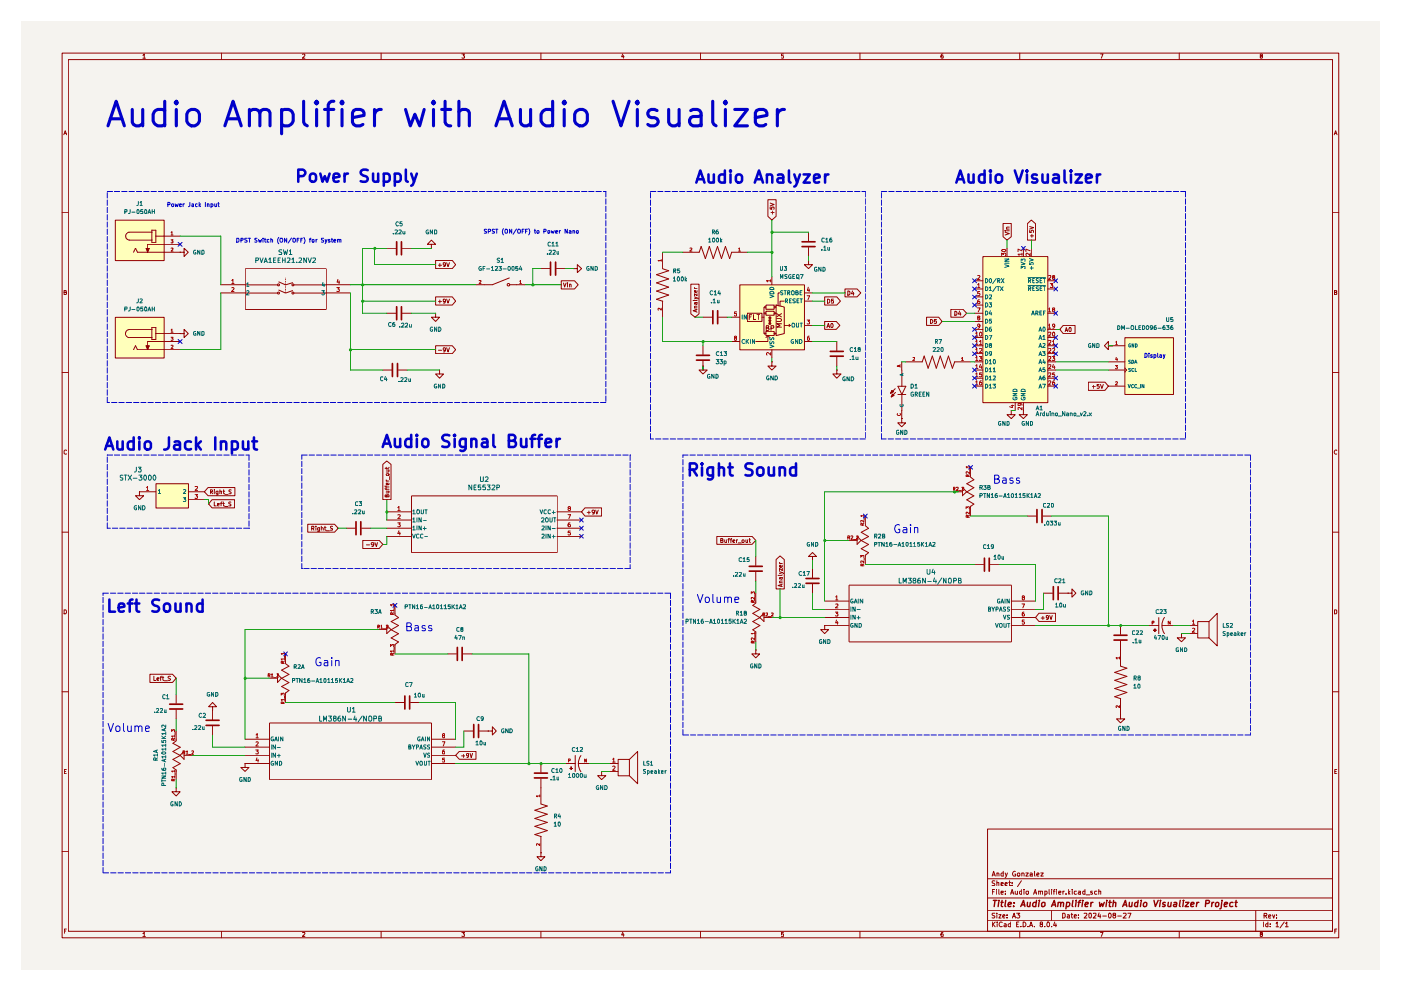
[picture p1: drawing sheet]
<svg xmlns="http://www.w3.org/2000/svg" width="420mm" height="297mm" viewBox="0 0 420 297" stroke-linecap="round" stroke-linejoin="round" font-family="sans-serif">
<path d="M6.3 6.3h407.5v284.4h-407.5z" fill="#f5f3ef"/>
<g fill="none" stroke="#910000" stroke-width=".3">
<path d="M18.6 15.9h382.9v265.2h-382.9zM20.5 17.9h379.1v261.2h-379.1zM42.8 16.6l.5-.4v1.2M42.8 17.4h.8M66.5 15.9v2M90.8 16.3l.4-.1 .2 .4-.7 .8h.7M114.3 15.9v2M138.5 16.2h.8l-.4 .5 .4 .1v.6h-.8M162.2 15.9v2M186.8 16.2l-.4 .8h.8M187 16.6v.8M210.1 15.9v2"/>
<path d="M234.9 16.2h-.5v.6l.4-.1 .2 .2-.1 .5h-.5M257.9 15.9v2M282.8 16.2l-.4 .1-.2 .9 .2 .2h.5v-.6l-.5-.1-.2 .2M305.8 15.9v2M330 16.2h.8l-.5 1.2M353.7 15.9v2M378.1 16.8l-.1-.5h.5v.4l-.5 .1 .1 .6 .5-.2-.2-.4M19.1 40.4l.5-1.2 .4 1.2M19.3 40h.6M400.1 40.4l.5-1.2 .4 1.2M400.2 40h.6M18.6 63.8h1.9"/>
<path d="M399.6 63.8h1.9M19.2 87.6l.6-.1v-.4l-.6-.1v1.3h.5l.3-.4-.4-.3M400.2 87.6l.6-.1v-.4l-.6-.1v1.3h.5l.2-.6-.3-.1M18.6 111.7h1.9M399.6 111.7h1.9M20 135l-.4-.1-.4 .3v.7l.4 .2h.4M400.9 135a.58 .58 0 0 0-.8 .5 .58 .58 0 0 0 .8 .6M18.6 159.5h1.9M399.6 159.5h1.9M19.2 182.8h.5l.2 .2 .1 .5-.3 .5h-.5zM400.2 182.8h.5l.2 .2-.2 1h-.5zM18.6 207.3h1.9"/>
<path d="M399.6 207.3h1.9M19.3 231.2h.4M19.9 230.6h-.6v1.3h.6M400.3 231.2h.4M400.9 230.6h-.6v1.3h.6M18.6 255.3h1.9M296.2 248.5h103.4v30.6h-103.4zM399.6 255.3h1.9M19.3 279.1h.4M19.9 278.5h-.6v1.2M42.8 279.8l.5-.3v1.2M66.5 279.1v2"/>
<path d="M90.8 279.6l.6-.1v.3l-.7 .9h.7M114.3 279.1v2M138.5 279.5h.8l-.4 .4 .4 .2v.5h-.8M162.2 279.1v2M186.8 279.4l-.4 .8h.8M187 279.8v.9M210.1 279.1v2M234.9 279.5h-.5v.5a.45 .45 0 0 1 .5 .1 .45 .45 0 0 1 0 .6l-.5-.1M257.9 279.1v2M282.8 279.5l-.4 .1-.2 .8 .1 .3 .6-.1-.2-.7-.5 .3M296.2 275.8h103.4M296.2 273h103.4"/>
<path d="M296.2 269.2h103.4M296.2 263.4h103.4M297.6 262.6l.4-1.4 .5 1.4M297.6 276.4v1.4M297.6 267.3h.5M297.6 262.3h.7M297.8 277l.6 .8M298.3 266.6h-.7v1.5M298.4 273.7l-.8 .1-.1 .4 .7 .3 .2 .3-.3 .4-.6-.1M298.4 264.1l-.8 .1v.4l.5 .2 .3 .4-.2 .2h-.7M298.4 276.4l-.8 .8M298.8 266.6v.2"/>
<path d="M298.8 267.1v1M299 273.7v.1M299 264.7l.6-.1v.8M299 264v1.4M299 274.2v1M299 261.8l.5-.1 .1 .9M299 261.7v.9M299 276.4v.1M299 276.9v.9M299.6 274.2h.6l-.6 1h.6M299.6 266.6v1.4l.1 .1M300.2 267.5h.7l-.1-.4h-.6v.9h.6"/>
<path d="M300.2 265l.7-.2-.1-.2h-.6v.8h.6M300.6 276.5l-.1-.1a.67 .67 0 0 0-.9 .7 .67 .67 0 0 0 1 .6M300.7 274.7l.7-.2-.2-.3h-.4l-.1 .7 .3 .3 .3-.1M300.9 261.2v1.4h-.5l-.2-.7 .2-.2h.5M301.2 276.9l.6 .1v.8M301.4 265l.7-.2-.2-.3-.4 .1-.1 .7 .6 .1M301.5 261.7l.3 .9M301.5 267.9v.2M301.5 267.1v.2M301.8 277.2l-.7 .3 .2 .3 .5-.1M302 275v.2M302 274.2v.2"/>
<path d="M302.1 261.7l-.6 1.4M302.5 264.5h.6M302.8 264v1.4h.3M303.1 276.9h-.4l-.4 .2 .1 .6h.7M303.1 268.1l.4-1.5 .5 1.5M303.1 276.4v1.4M303.2 267.6h.7M303.5 265.3v.1M303.5 264.6v.2M303.6 275.2l.5-1.5 .4 1.5M303.8 274.7h.7M304.5 267.1v.8l.2 .2 .4-.2"/>
<path d="M304.5 261.2a.73 .73 0 0 0-.8 .5 .73 .73 0 0 0 .3 .9l.6-.1v-.5h-.3M304.9 273.7h.9l-.5 .5 .5 .3-.1 .5-.1 .2-.7-.2M304.9 277h.4M305.1 261.9l.3-.2h.4v.9h-.5zM305.1 267.1v1M305.6 276.4h-.7v1.4h.7M305.8 279.1v2M306.2 277.7v.1M306.3 264l-1.2 1.8M306.4 267.1h-.5l-.2 .3 .3 .7 .4-.1M306.4 266.6v1.5M306.5 261.8l.5-.1 .1 .9"/>
<path d="M306.5 261.7v.9M306.8 276.4a.73 .73 0 0 1 .9 .7 .73 .73 0 0 1-.9 .7zM307.1 266.6v.2M307.1 267.1v1M307.6 261.7h.8l-.8 .9h.8M307.8 267.2h.6v.8l-.4 .1-.3-.3zM308.3 277.7v.1M308.8 277.8l.4-1.4 .5 1.4M308.9 277.4h.6M308.9 261.7h.4l.3 .2v.7h-.7v-.4l.7-.2M310 268.1l.5-1.5 .4 1.5M310.1 267.6h.7"/>
<path d="M310.2 277.7v.1M310.3 261.2l.1 1.4M310.9 262.2l.7-.2-.2-.3h-.4l-.1 .7 .6 .2M311.4 267.2l.6-.1v1M311.4 267.1v1M312 267.3l.6-.2 .1 1M312.1 261.7h.8l-.8 .9h.8M312.2 277l-.3-.3 .1-.3h.6l.1 .5-.7 .1a.48 .48 0 0 0 0 .7 .48 .48 0 0 0 .7 0v-.6l-.3-.1M313.4 277.7v.1M313.4 268l.4 .1 .2-.3-.1-.7h-.5v1.5M314.1 276.4a.69 .69 0 0 1 .7 .5 .69 .69 0 0 1-.3 .8v.1a.84 .84 0 0 1-.4-1.4zM314.6 266.6l.2 1.5"/>
<path d="M315.4 277.7v.1M315.4 266.6v.2M315.4 267.1v1M315.4 273v2.8M315.9 267.1h.5M316.3 276.4l-.3 1h.9M316.4 266.6l-.3 .2v1.3M316.7 276.9v.9M316.9 266.6v.2M316.9 267.1v1M317.5 267.5h.7l-.1-.4-.6 .2v.6l.6 .1M318.7 273.7h.5l.2 .4v.7l-.4 .4h-.3z"/>
<path d="M318.8 267.1v1M319.2 267.1l-.4 .3M319.7 267.9v.2M320.1 274.2h.5l.1 1M320.4 266.6v1.5M320.5 267.5l.4 .6M320.7 274.5l-.5 .1-.2 .2 .2 .4 .5-.1M320.9 267.1l-.5 .5M321.2 274.2h.5M321.4 273.7v1.2l.3 .3M321.6 266.6v.2M321.6 267.1v1"/>
<path d="M322.2 274.7l.6-.2-.1-.3h-.5v.7l.1 .3 .4-.1M322.8 267.1h-.6v.3v.6h.6M323.4 275v.2M323.4 274.2v.2M323.4 267.1h.6v1M324 267.5l-.7 .2 .3 .4 .4-.1M325.1 273.8l.7-.1 .2 .3-.9 1.2h.9M325.4 267.1h-.6l-.1 .3 .1 .6h.6M325.4 266.6v1.5M325.7 268.2h1.1M326.6 273.8l.1-.1a.77 .77 0 0 1 .7 .6 .77 .77 0 0 1-.2 .8l-.3 .1-.3-.4zM327.6 267.1h-.4l-.1 .3 .6 .5-.6 .1"/>
<path d="M327.9 273.8l.7-.1 .1 .6-.9 .9h.9M328.9 267.1h-.6v.3v.6h.6M329.5 267.2l.6-.1v1M329.5 266.6v1.5M329.6 273.6l-.3 1.1h.8M329.9 274.2v1M330 279.5h.8l-.5 1.2M330.7 274.6h1.1M332.6 273.7a.68 .68 0 0 1 .7 .7 .68 .68 0 0 1-.7 .7l-.2-.5zM334 274.3l-.2-.2v-.3l.6-.1 .2 .4-.8 .5 .2 .6h.3l.3-.4-.3-.5M335.2 274.6h1.1M336.9 273.8l.7-.1 .1 .5-.9 1h.9"/>
<path d="M338.2 273.7h1l-.6 1.5M353.7 279.1v2M376.6 273v6.1M378.1 280l-.1-.4 .5-.1v.4l-.5 .2v.5l.5 .1 .1-.5-.2-.2M379 276.4v1.4M379.1 274.4h.7l.1-.5-.8-.1v1.4M379.4 274.4l.5 .8M380.2 276.9h-.4l-.2 .2v.6h.6M380.2 276.4v1.4M380.4 274.7l.7-.2-.1-.3-.5 .1-.1 .7 .3 .2 .3-.1M380.9 277.7v.1M380.9 276.9v.1"/>
<path d="M381.6 274.2l.4 1 .3-1M382.7 276.8l.3-.4v1.4M382.7 277.8h.8M382.8 275v.2M382.8 274.3v.1M385.1 276.4l-1.2 1.7M385.5 276.8l.4-.4v1.4M385.5 277.8h.8M400.3 279.1h.4M400.9 278.5h-.6v1.2M42.8 280.7h.8"/>
</g>
<g fill="none" stroke="#910000" stroke-width=".42">
<path d="M297.9 269.9h1.1M298.4 269.9l-.2 1.8M299.5 270.5l-.2 1.2M299.6 269.9v.1M300.2 270.5h.7M300.5 269.9l-.2 1.6 .4 .2M301.6 269.9l-.2 1.6 .2 .2M302.4 271.1l.9-.2-.1-.3-.5-.1-.3 .2-.1 .8 .3 .2h.5M304 271.6v.1M304.2 270.6v.1M306.1 271.7l.9-1.8 .4 1.8M306.4 271.2h.9"/>
<path d="M308.1 270.5v1.2l.7-.1M309 270.5l-.2 1.2M310.7 270.6h-.7l-.3 .8 .3 .3h.6M310.9 269.9l-.3 1.8M311.6 270.5l-.2 1.2M311.7 269.9v.1M312.4 270.8l.4-.3 .5 .1 .1 .8-.4 .3h-.5zM315.3 271.7l.9-1.8 .4 1.8M315.6 271.2h.8M317.4 270.6h.7v1.1M317.4 270.5l-.2 1.2M318.1 270.7l.4-.2 .4 .1v1.1"/>
<path d="M319.9 270.6l.6-.1 .3 .3-.3 .9h-.7M319.9 270.5l-.2 1.9M321.8 269.9l-.3 1.6 .3 .2M322.7 270.5l-.2 1.2M322.8 269.9l-.1 .1M323.3 270.5h.8M324.1 269.9l-.5 .2-.2 1.6M324.7 270.5l-.2 1.2M324.7 269.9v.1M325.4 271.1l.9-.2v-.3l-.5-.1-.3 .2-.1 1h.8M327.2 270.5l-.1 1.2M327.8 270.5l-.6 .3"/>
<path d="M329.7 270.5l.2 1.2 .5-.9 .3 .9 .5-1.2M331.9 270.5l-.2 1.2M331.9 269.9v.1M332.5 270.5h.8M332.9 269.9l-.2 1.8h.4M333.9 270.6h.7v1.1M334 269.9l-.3 1.8M336.7 271.7l.8-1.8 .4 1.8M336.9 271.2h.9M338.7 270.5l-.1 1.2 .8-.1M339.6 270.5l-.2 1.2M341.2 270.6h-.8l-.2 .8 .4 .3h.6"/>
<path d="M341.3 269.9l-.2 1.8M342.2 270.5l-.2 1.2M342.3 269.9v.1M342.9 270.8l.5-.3 .4 .1 .2 .2-.2 .8-.8 .1zM346.1 269.9l.4 1.8 .8-1.8M347.9 270.5l-.1 1.2M348 269.9v.1M349.5 270.6l-.5-.1-.3 .2 .1 .4 .6 .1 .1 .3-.4 .2h-.5M350.4 270.5l-.1 1.2 .8-.1M351.2 270.5l-.1 1.2M352.1 270.6h.7v1.1M352.8 270.9l-.9 .4 .3 .4h.6"/>
<path d="M353.9 269.9l-.2 1.6 .2 .2M354.9 270.5l-.2 1.2M355 269.9l-.1 .1M355.6 270.5h1l-1.2 1.2h1M357.2 271.1l.9-.2-.1-.3-.5-.1-.3 .2-.1 .8 .2 .2h.6M358.9 270.5l-.1 1.2M359.5 270.5l-.6 .3M361.6 270.8l.9-.1 .2-.7-1-.1-.2 1.8M363.5 270.5l-.2 1.2M364 270.5l-.6 .3M364.5 270.8l.5-.3 .4 .1 .1 .2-.1 .8-.8 .1zM366.4 270.5l-.2 1.6-.4 .3"/>
<path d="M366.5 269.9v.1M367.2 271.1l.9-.2v-.3l-.6-.1-.3 .2v1h.7M369.8 270.6h-.9l-.1 .8 .3 .3h.6M370.4 270.5h.7M370.7 269.9l-.2 1.8h.4"/>
</g>
<g fill="#ffb">
<path d="M46.7 144.9h9.8v7.3h-9.8z"/>
<path d="M34.5 66h14.7v12.1h-14.7z"/>
<path d="M34.5 95.1h14.7v12.2h-14.7z"/>
<path d="M221.8 85.3h19.4v19.5h-19.4z"/>
<path d="M294.7 76.9h19.5v43.7h-19.5z"/>
<path d="M337.3 101.2h14.6v17h-14.6z"/>
</g>
<g fill="none" stroke="#910000" stroke-width=".3">
<path d="M54 75.6h1.2v-1.2l1.3 1.2-1.3 1.3v-1.3M54 75.6h.1M54 100h1.2v-1.3l1.3 1.3-1.3 1.2v-1.2M54 100h.1M66.2 85.3h7.3M66.2 87.8h7.3M73.5 80.6h24.3v12.2h-24.3zM73.5 87.8h9.8M73.5 85.4h9.8M83.3 87.6h.4v.5h-.4zM83.3 85.2h.4v.4h-.4zM83.5 86.9l2.1 .9"/>
<path d="M83.5 84.5l2.1 .9M85.6 83.3v.1M85.6 83.7v.2M85.6 84.2v.3M85.6 84.7v.3M85.6 85.1v.3M85.6 85.6v.3M85.6 86.1v.3M85.6 86.7v.2M85.6 87.1v.2M85.6 87.6v.2M87.6 87.6h.4v.5h-.4z"/>
<path d="M87.6 85.2h.4v.4h-.4zM87.8 87.1l-2.2 .7M87.8 84.7l-2.2 .7M88.1 87.8h9.7M88.1 85.4h9.7M97.8 85.3h7.3M97.8 87.8h7.3M116 93.9h2.7M120.6 93.9h2.8M168.3 84.2h4l1.1 1.1-1.1 1.3h-4zM169 84.8l.3 1.2 .5-1.2M170.2 84.8v.1"/>
<path d="M170.2 85.2v.8M170.8 85.3l.1-.1 .4 .1v.7M170.8 85.2v.8M114.8 110.9h2.7M119.5 110.9h2.6M114.8 139.2l1.2-1 1.3 1v10.6h-2.5zM41.8 147.4v1.2h1.3l-1.3 1.2-1.2-1.2h1.2M41.8 147.4h.1M41.8 147.4h4.9M46.8 145h9.7v7.3h-9.7zM56.5 147.4h4.8M56.5 149.8h4.8"/>
<path d="M62.4 146.1h8v2.5h-8l-1.1-1.2zM63.1 147.4h.6v-.5l-.6-.1v1.2M63.3 147.4l.5 .6M63.6 149.8h6.8v2.4h-6.8l-1-1.2zM64.3 146.8v.1M64.3 150.5v1.1h.6M64.3 147.2v.8M65.2 151.3l.6-.2-.1-.2-.5 .1 .1 .6h.4M65.4 148l-.5-.1v-.7h.5v1.1h-.5M66 147.3l.5-.1v.8M66 146.8v1.2M66.1 150.9h.5"/>
<path d="M66.6 150.5l-.3 .1v1M66.8 150.9h.5M66.9 147.2h.5M67 150.5v1l.3 .1M67.1 146.8v1l.3 .2M67.4 151.8h.9M67.5 148.2h.9M69.3 150.5h-.5a.38 .38 0 0 0-.1 .4 .38 .38 0 0 0 .5 .2v.5h-.6M69.3 146.9h-.6v.3l.6 .5-.1 .3h-.5M92.3 157.1h8l1.1 1.2-1.1 1.2h-8zM93.5 158.4h.5l.1-.6-.6-.1v1.2M93.8 158.4l.3 .5"/>
<path d="M94.7 157.7v.1M94.7 158.2v.7M95.8 158.2v1l-.6 .1M95.8 158.2h-.6v.6l.6 .1M96.4 158.2l.5 .1v.6M96.4 157.7v1.2M97.3 158.2h.5M97.5 157.7v1l.3 .2M97.9 159.1h.9M99.7 157.8h-.6v.4l.6 .2v.3l-.6 .2M103.9 158.3h2.6M108.5 158.3h2.7"/>
<path d="M115.5 146.4l.2 .2h1M115.5 145.6l.2 .4h1M115.8 143.8l.3 .4M115.8 142.2l.8-.2v.6h-.6zM115.8 147.2h.9M115.8 140v.5M115.8 145.6v.5M115.8 146.4v.4M115.8 144.2h.9M115.8 140.9h.9M116 148.6l.2-.3 .5 .2v.4h-1.2v-.5h.5v.5M116 158.3h7.4"/>
<path d="M116 153.4h7.4M116 155.9h7.4M116.6 147.2l-.1 .5h-.7M116.6 144.8v.5h-.7v-.5h.3v.5M116.6 140.9l-.1 .6h-.7M116.7 140l-.2 .4h-1M116.8 142.8v1M123.4 148.6h43.7v17.1h-43.7zM167 158.3h7.4M167 153.4h7.4M167 155.9h7.4M175.4 152.2h5v2.5h-5l-1-1.3z"/>
<path d="M176.1 153.7h.9M176.6 153.2v.9M178.3 153.4l-.5 .3-.3-.6 .2-.2 .6 .2-.2 .9-.4 .1M178.6 152.9l.4 1.2 .4-1.2M108.8 162h4.9l1.1 1.2-1.1 1.2h-4.9zM109.9 163.3h.9M112.1 163.2l-.6 .1-.2-.5 .2-.2 .6 .2-.2 .9-.4 .1M112.4 162.6l.5 1.2 .3-1.2M116 160.8h7.4M167 160.8h7.4M85.6 196v2.9l1.1 .8-2.2 1.2 2.2 1.2-2.2 1.2 2.2 1.3-2.2 1.2 2.2 1.2-1.1 .7M113.6 188.7h2.4"/>
<path d="M116 187.5l1.3 1.2-1.3 1.2zM118.4 181.4v2.9M118.5 184.4l1 .7-2.2 1.2 2.2 1.2-2.2 1.3 2.2 1.1-2.2 1.3 2.2 1.2-1.1 .7v2.9M134.3 196h2.6M138.9 196h2.7M45 202.1h6.7l1.1 1.2-1.1 1.3h-6.7zM46.1 202.7v1.3h.6M47.1 203.5h.6l-.2-.4-.4 .2v.5l.5 .1M48 203.1h.4M48.4 202.7l-.2 .2v1.1M48.7 203.1h.4M48.9 202.7v1.1l.2 .2"/>
<path d="M49.3 204h.9M51.1 202.8l-.5-.1-.2 .2 .7 .7-.2 .4-.5-.1M52.8 208.2v2.6M52.8 212.8v2.7M52.8 219.1v2.9M63.8 211.8h1.1l-1.1-1.2-1.2 1.2h1.2v1.2M63.8 213h.1M63.8 213v2.7M63.8 217.7v2.6M80.8 203.3h2.4M80.8 216.7h48.6v17h-48.6zM83.2 202.1l1.2 1.2-1.2 1.3z"/>
<path d="M85.6 207.7v2.9M118.4 210.6h2.8M123.1 210.6h2.6M139.1 219.1h2.7M143.8 219.1h2.6M146.4 219.1h1.3v-1.3l1.1 1.3-1.1 1.2v-1.2M146.4 219.1h.1M52.8 236.1v1.2h1.2l-1.2 1.3-1.2-1.3h1.2M52.8 236.1h.1M52.8 230.8v2.9M52.9 222l-1 .8 2.2 1.2-2.2 1.3 2.2 1.1-2.2 1.2 2.2 1.3-2.2 1.2 1 .7M55.2 226.4h2.5"/>
<path d="M55.2 225.2v2.4l-1.2-1.2zM73.5 228.9v1.1h1.2l-1.2 1.2-1.3-1.2h1.3M73.5 228.9h.1M73.5 221.6h7.3M73.5 223.9h7.3M73.5 226.4h7.3M73.5 228.9h7.3M129.4 221.6h7.3M129.4 223.9h7.3M129.4 226.4h7.3M129.4 228.9h7.3M137.8 225.2h4.9v2.4h-4.9l-1.1-1.2z"/>
<path d="M138.4 226.6h1M138.9 226.1v1M140.5 226.3l-.4 .3-.2-.5 .2-.3 .4 .2v.7l-.5 .4M141 225.8l.3 1.3 .4-1.3M162.2 228.9v2.6M162.2 233.4v2.7M170.9 230.3h.8zM182.9 228.9h2.4M182.9 231.2h2.4M185.4 227.6h3.4v4.9h-3.4zM188.8 227.6l2.4-2.3v9.6l-2.4-2.4M162.2 255.6v1.2h1.2l-1.2 1.2-1.2-1.2h1.2"/>
<path d="M162.2 255.6h.1"/>
</g>
<g fill="none" stroke="#910000" stroke-width=".51">
<path d="M119 91.9v3.9M120.4 91.9v3.9M117.7 109v3.9M119.2 109v3.9M106.8 156.4v3.9M108.2 156.4v3.9M137.2 194.1v3.9M138.6 194.1v3.9M50.9 212.5h3.9M50.9 211.1h3.9M61.8 217.4h3.9M61.8 215.9h3.9"/>
<path d="M121.4 208.6v3.9M122.9 208.6v3.9M142.1 217.2v3.9M143.5 217.2v3.9M160.3 233.2h3.9M160.3 231.7h3.9"/>
</g>
<g fill="none" stroke="#006665" stroke-width=".3">
<path d="M74 85.1l.3-.3v1.1M74 87.3l.4-.2 .3 .4-.8 .9h.8M74 85.9h.7M96.5 87.1h.8l-.4 .5h.3v.7l-.7-.1M96.9 84.7l-.3 .8h.8M97.2 85.1v.8M47.5 147.1l.3-.4v1.2M47.5 147.9h.7M54.9 149.2h.8l-.4 .4 .3 .1v.6h-.7M55 146.8l.5-.1 .2 .4-.8 .8h.8M123.8 153.2l.3-.4v1.2M123.8 155.5l.3-.3v1.3"/>
<path d="M123.8 158l.3-.4v1.2M123.8 154h.7M123.8 156.5h.7M123.8 158.8h.7M125.1 155.2v1.3M125.1 157.6v1.2M126.3 152.8v1.1l.3 .1 .4-.2v-1M126.3 155.2v1.3l-.7-1.3v1.3M126.3 157.6v1.2l-.7-1.2v1.2M126.9 156h.9M126.9 158.4h.9M127.3 157.9v.9"/>
<path d="M127.4 152.8h.7M127.8 152.8v1.2M162 152.8l.4 1.2 .3-1.2M162.4 155.4l.5-.2 .3 .2-.8 1.1h.8M162.6 157.7l.4-.1 .2 .4-.7 .8h.7M163.7 157.6v1.2M163.8 155.2l.5 .1 .1 .3-.1 .7-.2 .2h-.3l-.2-.5zM163.8 152.9l-.5-.1-.1 .3v.7l.3 .2 .3-.1M164.9 155.2l.2 1.3 .5-.3v-1M165 157.6v1.2l-.7-1.2v1.2M165.1 152.9l-.5-.1a.61 .61 0 0 0-.3 .8 .61 .61 0 0 0 .8 .3M165.6 158.4h.9"/>
<path d="M165.6 153.6h.9M166 153.1v.9M166 155.2h.7M166.4 155.2v1.3M123.7 160.1l.4 1.2 .4-1.2M125.6 160.2l-.5-.1-.2 .3v.6l.3 .3 .4-.1M126.8 160.2l-.5-.1a.61 .61 0 0 0-.2 .8 .61 .61 0 0 0 .7 .3M127.3 160.9h1M162.6 160.2l.6-.1v.3l-.7 .9h.7M163.7 160.1v1.2M165 160.1v1.2l-.7-1.2v1.2M165.6 160.9h.9"/>
<path d="M166 160.4v.9M81.4 223.3v1.2M81.4 225.7v1.3M82 220.9h-.5a.61 .61 0 0 0-.2 .8 .61 .61 0 0 0 .7 .3v-.4h-.2M82 228.3l-.1-.1a.66 .66 0 0 0-.6 .5 .66 .66 0 0 0 .2 .7l.5-.1v-.4h-.2M82.4 222.1l.4-1.2 .3 1.2M82.5 221.7h.6M82.6 223.3v1.2l-.7-1.2v1.2M82.6 225.7v1.3l-.7-1.3v1.3M83.1 224h1M83.1 226.5h1M83.2 228.2v1.2l-.7-1.2v1.2"/>
<path d="M83.6 220.9v1.2M83.7 226.1v.9M83.8 228.2a.66 .66 0 0 1 .7 .4 .66 .66 0 0 1-.3 .8h-.4zM84.8 220.9v1.2l-.6-1.2v1.2M122.6 223.9h.5l.1-.5-.6-.1v1.2h.6l.1-.4-.3-.2M123.6 223.3l.4 .6 .5-.6M124 223.9v.6M124.7 228.2l.4 1.2 .5-1.2M124.9 223.9h.6l.1-.4-.7-.2v1.2M125.9 224.5l.4-1.2 .4 1.2M126 220.9h-.5a.61 .61 0 0 0-.2 .8 .61 .61 0 0 0 .7 .3v-.4h-.2M126 224.2h.6"/>
<path d="M126.2 228.2l.5 .1-.2 1.1h-.4l-.2-.5zM126.3 222.1l.4-1.2 .5 1.2M126.5 221.7h.6M127.1 225.7l.3 1.3 .4-1.3M127.3 228.2v1.2h.5l.1-.3v-.9M127.6 220.9v1.2M127.8 223.4h-.7v.4l.7 .4-.3 .3h-.4M128.4 228.2h.6M128.7 228.2v1.2M128.9 225.8l-.5-.1-.2 .3 .1 .2 .6 .3v.3l-.7 .1M128.9 223.4l-.5-.1-.2 .2 .2 .4 .5 .1v.4l-.7 .1M128.9 220.9v1.2l-.7-1.2v1.2"/>
<circle cx="125.4" cy="153.4" r=".58"/>
</g>
<g fill="none" stroke="#b90000" stroke-width=".3">
<path d="M69.5 84.1l.3-.4v1.3M69.5 86.3l.4-.1 .3 .3-.8 .9h.8M69.5 85h.7M101 86.2h.8l-.5 .4 .5 .3-.1 .5-.7-.1M101.3 83.7l-.2 .9h.8M101.7 84.2v.8M43.9 146.1l.4-.3v1.2M43.9 147h.7M58.5 145.9l.8 .1-.8 1h.8M58.5 148.2h.8l-.5 .5 .5 .1v.4l-.3 .2-.5-.1M119.3 152.1l.3-.3v1.3M119.3 154.3h.5l.3 .2-.8 .9h.8"/>
<path d="M119.3 156.7h.8l-.5 .4 .5 .3-.1 .4h-.7M119.3 153.1h.8M119.6 159.1l-.3 .8h.8M119.9 159.5v.9M170.3 154.3h.8l-.5 1.1M170.6 152.4l-.3-.3 .6-.3 .2 .3-.8 .5 .3 .5 .5-.3-.2-.4M170.9 156.7l-.4 .1-.2 .8 .3 .3 .4-.1 .1-.4-.2-.3-.6 .3M171 159.2h-.6l-.1 .5h.7v.6h-.7M84.8 198.8v-.4l-.5-.1v.5h1M85.3 197.5h-1l.3 .4M85.3 195.9h-1l.3 .3M85.3 198.2l-.5 .3"/>
<path d="M85.3 195.6v.6M85.3 197.3v.6M85.3 196.3v.8M113.3 187.9l.5-.1v-.3l-.5-.1v.9M113.5 187.9l.3 .4M114.2 187.6l.3-.2v.9M114.2 188.3h.5M114.9 188.5h.8M115.8 187.5h.6l-.6 .8h.6M117.1 193.8v-.6l.4 .3 .1-.3h.4v.6M117.6 184.1v-.4l-.4-.1-.1 .5h1M117.6 196.3v-.5l-.3-.1-.2 .6h1"/>
<path d="M118.1 183h-1l.3 .2M118.1 181.3h-1l.3 .3M118.1 195.2h-1l.3 .2M118.1 183.6l-.5 .4M118.1 181v.6M118.1 182.7v.5M118.1 194.8v.6M118.1 195.7l-.5 .4M118.2 181.8v.7M118.2 194v.6M51.5 219.3v-.6l.3 .3 .2-.3 .4 .1-.1 .5M52.5 219.5v.7"/>
<path d="M80.4 202.4h.5l.1-.3-.6-.2v1M80.7 202.4l.3 .5M81.4 202.3l.2-.4v1M81.4 202.9h.6M82.1 203h.7M83.1 202h.5v.4l-.6 .5h.6M84.3 208.4v-.6l.4 .3v-.2l.4-.1 .1 .6M84.8 210.9v-.3l-.4-.2-.1 .5h1M85.3 209.7h-1l.3 .3M85.3 209.5v.5M85.3 210.4l-.5 .3M85.3 208.5v.8"/>
<path d="M52 234l-.1-.5-.4 .1v.4h.9M52 221.8l-.1-.5-.4 .1v.4h.9M52.4 232.8h-.9l.2 .3M52.4 231.1h-.9l.2 .3M52.4 220.6h-.9l.2 .4M52.4 233.5l-.4 .3M52.4 220.4v.6M52.4 230.9v.5M52.4 232.6v.5M52.4 221.3l-.4 .4M52.5 231.6v.7M54.9 225.6h.5l.1-.4-.6-.2v1.1"/>
<path d="M55.1 225.6l.4 .5M55.8 225.3l.3-.3v1.1M55.8 226.1h.6M56.6 226.1h.7M57.5 225.1l.6 .1-.6 .9h.6M76.7 224.8h.8l-.5 .4 .5 .3-.1 .5-.7-.1M76.8 220.3l.3-.4v1.2M76.8 222.5l.4-.2 .3 .4-.8 .9h.8M76.8 221.1h.7M77 227.2l-.2 .8h.8M77.4 227.6v.8M132.7 222.3h.7l-.5 1.3"/>
<path d="M132.9 220.5l-.2-.4 .5-.2 .1 .4-.6 .3 .2 .5 .4-.1-.1-.5M133.3 224.8l-.5 .1-.1 .9 .6 .1-.1-.7-.5 .3M133.3 227.2h-.5l-.1 .6h.6v.5h-.6M183.7 227.6l.4-.4v1.2M183.7 229.8l.5-.2 .3 .3-.8 1h.8M183.7 228.4h.8"/>
</g>
<path d="M170.9 230.3h.8z" fill="#910000"/>
<path d="M171.2 229.8l.1 .9z" fill="none" stroke="#910000" stroke-width=".3"/>
<path d="M171.2 229.8l.1 .9z" fill="#910000"/>
<g fill="none" stroke="#910000" stroke-width=".3">
<path d="M34.6 66h14.6v12.1h-14.6zM40 75.6l.6-1.2 .6 1.2h8M43.8 74.4h1l-.5 1.2zM45.6 69.6h-6.7a1.19 1.19 0 0 0-1.2 1.2 1.19 1.19 0 0 0 1.2 1.2h6.7M45.6 69h1.1v3.6h-1.1zM46.7 70.8h2.5M49.2 73.2h-4.9v2.4M162.2 236.1l.1 4.9 1.8 .6-3.7 1.3 3.7 1.2-3.7 1.2 3.7 1.2-3.7 1.2 3.7 1.3-3.7 1.1 1.9 .6-.1 4.9M169.5 228.9h3M172.5 226.4v4.9M173.4 228.9h3.4M174.2 226.5a4.2 4.2 0 0 0 0 4.8"/>
<path d="M180.4 231.2v1.3h1.3l-1.3 1.2-1.2-1.2h1.2M180.4 231.2h.1"/>
</g>
<path d="M161.9 238.6h-1l.2 .2M161.9 238.3v.5M170.4 228l.6-.1v-.3l-.6-.1v.9M175.9 227.5v.9l-.6-.9v.9M161.9 252.9v.6l-.6-.6h-.3v.5" fill="none" stroke="#b90000" stroke-width=".3"/>
<path d="M43.8 74.4h1l-.5 1.2z" fill="#910000"/>
<path d="M49.2 70.8h4.8M49.2 75.6h4.8M49.2 73.2h4.8M34.6 95.1h14.6v12.2h-14.6zM45.6 98.7l-6.7 .1a1.23 1.23 0 0 0-1.3 1.2 1.23 1.23 0 0 0 1.3 1.2M45.6 98.1h1.1v3.7h-1.1zM46.7 100h2.5M38.9 101.2h6.7M40 104.8l.6-1.2 .6 1.2h8M43.8 103.6h1l-.5 1.2zM49.2 102.4h-4.9v2.4" fill="none" stroke="#910000" stroke-width=".3"/>
<path d="M51.3 69.7l.3-.3v1M51.3 74.4l.5-.1 .1 .2-.6 .8h.6M51.3 71.9h.6l-.3 .3 .3 .2-.1 .4-.5-.1M51.3 70.4h.6" fill="none" stroke="#b90000" stroke-width=".3"/>
<path d="M43.8 103.6h1l-.5 1.2z" fill="#910000"/>
<g fill="none" stroke="#910000" stroke-width=".3">
<path d="M230.3 59.9h2.4v5l-1.2 1.1-1.2-1.1zM116 74.4h2.7M120.6 74.4h2.8M129.4 73.2h1.2l-1.2-1.2-1.2 1.2h1.2v1.2M129.4 74.4h.1M130.6 78.1h5l1.1 1.2-1.1 1.2h-5zM131.5 79.5h.9M131.9 79v.9M133.6 79.2l-.5 .3-.2-.7 .6-.1 .1 .3-.2 .8-.4 .1M133.9 78.7l.5 1.2 .4-1.2M198.7 75.6v4.9M204.8 75.6h4.8"/>
<path d="M209.7 75.6l.6-1.7 1.2 3.6 1.2-3.6 1.2 3.6 1.3-3.6 1.2 3.6 1.2-3.6 1.2 3.6 .6-1.9M219.4 75.6h4.8M231 62.1v.6h.5v-.6h.6v.6M231 60.9l1.2 .4-1.2 .4M231.2 63.7h1M231.7 63.2v1M242.5 78.1v1.2h1.2l-1.2 1.2-1.3-1.2h1.3M242.5 78.1h.1M49.2 100h4.8M130.6 89h5l1.1 1.3-1.1 1.1h-5zM130.6 93.9v1.2h1.2l-1.2 1.3-1.2-1.3h1.2M130.6 93.9h.1"/>
<path d="M131.5 90.4h.9M131.9 89.9v.9M133.6 90.2l-.3 .2-.4-.1v-.6h.4l.3 .2-.2 .9h-.4M133.9 89.7l.5 1.1 .4-1.1M152.7 83.3l-5 2h-5M152.8 85.3h4.6M162.2 80.5h2.7M166.9 80.5h2.6M172 80.5h1.1v-1.2l1.3 1.2-1.3 1.2v-1.2M172 80.5h.1M198.7 90.3v4.8M198.8 80.6l1.7 .6-3.6 1.1 3.6 1.3-3.6 1.2 3.6 1.3-3.6 1.1 3.6 1.2-3.6 1.3 1.9 .6"/>
<path d="M207.2 85.2h2.4v8.9l-1.2 1-1.2-1zM208.3 89l1.2 .6M208.3 86.2l.1 .3M208.3 92.3h.7M208.3 86.5h.7M208.5 90.7l.1 .5h.4v-.5l-.7 .1v.4M208.7 92.8v.6M209 92.7l-1.1 .4 1.1 .5M209 91.8l-.7 .1 .1 .4M209 89.9v.2h-1.1M209 88.1v.5l-.7-.5v.5M209 87.1l-.1 .5-.6-.1v-.4l.2-.1 .1 .6"/>
<path d="M209 89.3l-.7 .3M210.8 95.1h2.7M215.5 95.1h2.6M224.1 93.9h4.4v2.5h-4.4zM229.7 99.3h2.5v1.3h-2.5zM229.7 93.3h2.5v1.2h-2.5zM230.7 96.7h.4v.5h-.4zM233.9 87.8h-.6v3.8M235.2 90.3h-1.3v1.4M247.3 89h3.7l1.1 1.3-1.1 1.1h-3.7zM247.3 96.4h3.5l1.1 1.1-1.1 1.2h-3.5zM248 98.2l.4-1.3 .4 1.3"/>
<path d="M248.1 97.8h.6M248.2 89.7l.6 .2v.7l-.2 .2h-.4zM249.4 96.9a.68 .68 0 0 1 .5 .7 .68 .68 0 0 1-.5 .6l-.2-.2v-.8zM249.9 89.7h-.6v.6l.5-.2 .2 .2-.1 .5h-.6M49.2 104.8h4.8M49.2 102.4h4.8M130.6 103.6h5l1.1 1.2-1.1 1.2h-5zM131.5 105h.9M131.8 110.9v1.2h1.2l-1.2 1.3-1.2-1.3h1.2M131.8 110.9h.1M133.6 104.7l-.1 .3h-.5l-.1-.6 .4-.2 .3 .3-.2 .8-.4 .2M133.9 104.2l.5 1.3 .4-1.3"/>
<path d="M210.8 108.2v2.7h-1.2l1.2 1.2 1.3-1.2h-1.3v-1.2M210.8 109.7h.1M210.8 103.6v2.7M229.7 101.2l.6-.6 .6 .6M230.3 100.6v1.8h-3.6M231.5 108.5v1.2h1.2l-1.2 1.2-1.2-1.2h1.2M231.5 108.5h.1M251 110.9v1.2h1.2l-1.2 1.3-1.2-1.3h1.2M251 110.9h.1"/>
<circle cx="152.5" cy="85.3" r=".38"/>
</g>
<g fill="none" stroke="#b90000" stroke-width=".3">
<path d="M198.3 78.1h-.9l.2 .2M198.3 77.8v.5M206.9 74.4l.4-.1 .2 .3-.7 .7h.7M221.5 74.6l.3-.3v1M221.5 75.3h.6M51.3 98.9l.3-.3v1M51.3 99.6h.6M143.7 84.2l.5-.1 .1 .1-.6 .8h.6M155.9 84.3l.2-.2v.9M155.9 85h.5M198.3 92.4v.6l-.7-.6-.2 .1v.5M51.3 103.5l.6 .1-.6 .9h.6"/>
<path d="M51.3 101.1h.6l-.3 .3h.2l.1 .5h-.6"/>
</g>
<path d="M119 72.5v3.9M120.4 72.5v3.9M165.1 78.6v3.9M166.6 78.6v3.9M213.8 93.1v3.9M215.2 93.1v3.9M208.9 107.9h3.9M208.9 106.5h3.9" fill="none" stroke="#910000" stroke-width=".51"/>
<path d="M230.7 96.7h.4v.5h-.4z" fill="#910000"/>
<path d="M230.7 95.9h.4v.4h-.4z" fill="none" stroke="#910000" stroke-width=".3"/>
<path d="M230.7 95.9h.4v.4h-.4z" fill="#910000"/>
<path d="M230.7 95h.4v.5h-.4z" fill="none" stroke="#910000" stroke-width=".3"/>
<path d="M230.7 95h.4v.5h-.4z" fill="#910000"/>
<g fill="none" stroke="#910000" stroke-width=".3">
<path d="M242.5 69.6v2.6M242.5 74.2v2.7M294.8 76.9h19.4v43.8h-19.4zM300.8 67h2.5v4l-1.3 1-1.2-1zM301.4 69.6l1.3 .4-1.3 .4M301.4 69.2h.2M301.8 69.2h.9M301.8 68.7h.9M302 74.4v2.5M302.7 68.1h-.7l-.2 .1 .2 .5M306.9 74.4v2.5M309.3 74.4v2.5"/>
<path d="M219.4 95.1h2.4M221.9 85.4h19.4v19.5h-19.4zM224.7 95h.5M225.5 94.3h-.8v1.5M226 94.3v1.5h.7M227 94.3h.8M227.4 94.3v1.5M228.5 95.1h.6M229.1 93.9h.6M229.4 99.7l.1 .3-.1 .2M229.4 93.6l.1 .3-.1 .2M229.4 91.8l.1 .2-.1 .3"/>
<path d="M229.7 91.4h2.5v1.3h-2.5zM229.7 92h-.6v8h.6M229.8 98.3l.7-.1v-.6h-.7v1.5h.6l.2-.5-.3-.3M231.2 98.4l.8-.1v-.7h-.8v1.5M231.5 83v2.3M232.2 93.9h.5M232.2 100h.5M232.2 92h.5M232.3 99.7l.3 .3-.3 .2M232.3 93.6l.3 .3-.3 .2M232.3 91.8l.3 .2-.3 .3M232.7 91.4l2.5 .6v8l-2.5 .6z"/>
<path d="M232.9 95.5h1.2l.3 .3-.3 .6h-1.2M232.9 94l1.5 1M234.4 97h-1.5l1 .5-1 .5h1.5M234.4 94l-1.5 1M235.2 97.5h1.8M236.6 97.2l.4 .3M237 97.5l-.4 .4M241.2 97.5h2.5M241.2 87.8h2.5M241.2 90.3h2.5M292.3 93.9h2.4M292.3 86.6h2.4"/>
<path d="M292.3 98.7h2.4M292.3 84.2h2.4M292.3 89h2.4M292.3 91.4h2.4M292.3 96.4h2.4M314.2 93.9h2.5M314.2 86.6h2.5M314.2 98.7h2.5M314.2 84.2h2.5M219.4 102.4h2.4M231.5 104.8v2.5M241.2 102.4h2.5"/>
<path d="M251 102.4v2.7M251 107v2.7M267.6 118.1l.5 .4-.8 .5zM268.5 116.5l-1.4 1.4M268.6 117.6l-1.3 1.4M269.3 115.8h2.4l-1.2 2.4zM269.3 118.2h2.4M270.5 111v4.8M270.5 118.2v4.9M292.3 101.2h2.4M292.3 103.6h2.4M292.3 106h2.4"/>
<path d="M292.3 108.5h2.4M292.3 110.9h2.4M292.3 113.4h2.4M292.3 115.7h2.4M314.2 101.2h2.5M314.2 103.6h2.5M314.2 106h2.5M314.2 108.5h2.5M314.2 110.9h2.5M314.2 113.4h2.5M314.2 115.7h2.5M270.4 125.5v1.2h1.2l-1.2 1.2-1.2-1.2h1.2"/>
<path d="M270.4 125.5h.1M303.3 123v1.3h1.2l-1.2 1.2-1.3-1.2h1.3M303.3 123h.1M304.5 120.6v2.4M306.9 123v1.3h1.2l-1.2 1.2-1.3-1.2h1.3M306.9 123h.1M306.9 120.6v2.4"/>
</g>
<g fill="none" stroke="#006665" stroke-width=".3">
<path d="M301.3 79.3l1.3 .5-1.3 .4M301.3 77.6h1.3l-1.3 .7h1.3M301.3 78.9h1.3M306.2 78.7l1.2 .4-1.2 .3M306.2 78.3v-.7l.5 .4 .1-.4h.5v.7M308.7 78.7v.5l.5 .1v-.6h.6v.6M308.7 77.5l1.2 .4-1.2 .4M309.4 79.8v1M222.6 94.4v1.3M223.9 94.4v1.3l-.7-1.3v1.3M230.9 88.4l1.2 .4-1.2 .4M230.9 87.5a.66 .66 0 0 1 .8-.2 .66 .66 0 0 1 .4 .8h-1.2z"/>
<path d="M230.9 86.4a.66 .66 0 0 1 .7-.3 .66 .66 0 0 1 .5 .7h-1.2zM234.8 87.2l-.7 .1v.3l.7 .5-.3 .3-.4-.1M235.1 87.1h.7M235.5 87.1v1.3M235.5 90.3l.6-.1v-.5l-.6-.1v1.2M235.8 90.3l.4 .5M236.2 87.8l.6-.1v-.5l-.6-.1v1.3M236.5 87.8l.4 .6M236.7 90.2h.5M237.3 89.6h-.6v1.2h.6M237.4 87.3l.3-.2 .5 .2v.9l-.3 .2-.5-.2zM237.7 96.9l.6 .1v.7l-.1 .3h-.5a.86 .86 0 0 1 0-1.1z"/>
<path d="M238.5 89.7h-.7l-.1 .2 .8 .7-.8 .2M238.7 87.7l.6-.1v-.4l-.6-.1v1.3h.5l.2-.4-.3-.3M238.8 96.9l.1 1.1h.5l.1-1.1M239 90.2h.4M239.6 89.6h-.6v1.2h.6M239.9 96.9h.7M239.9 87.7h.4M239.9 89.6h.7M240.3 89.6v1.2M240.3 96.9v1.1M240.5 87.1h-.6v1.3h.6M295.6 85.9a.66 .66 0 0 1 .6 .5 .66 .66 0 0 1-.2 .7h-.4z"/>
<path d="M295.6 83.5a.64 .64 0 0 1 .7 .6 .64 .64 0 0 1-.7 .7zM295.6 88.4h.4a.66 .66 0 0 1 .2 .7 .66 .66 0 0 1-.6 .5zM295.6 90.8a.64 .64 0 0 1 .7 .6 .64 .64 0 0 1-.7 .6zM295.6 93.2a.66 .66 0 0 1 .6 .5 .66 .66 0 0 1-.2 .7h-.4zM295.6 95.7h.4a.66 .66 0 0 1 .2 .7 .66 .66 0 0 1-.6 .5zM295.6 98a.64 .64 0 0 1 .7 .7 .64 .64 0 0 1-.7 .6zM296.7 86.3l.3-.4v1.2M296.7 88.5h.6v.4l-.6 .7h.6M296.7 90.8h.6l-.3 .5 .3 .1v.5l-.1 .1-.5-.1M296.7 87.1h.6M296.8 83.6l.3-.1 .2 .2v.8l-.2 .3a.71 .71 0 0 1-.3-1.2zM297 93.1l-.3 1h.7"/>
<path d="M297.3 98l-.5 .2-.1 .9 .2 .2 .4-.2-.1-.5-.5 .2M297.3 93.6v.8M297.3 95.7h-.5l-.1 .6 .5-.2 .1 .7h-.6M298.8 85.9l-1.1 1.6M298.8 83.5l-1.1 1.5M299 85.9h.7M299.2 84.2l.7-.3-.3-.4h-.4v1.3M299.4 85.9v1.2M299.5 84.2l.4 .6M300 85.9l.8 1.2M300.3 83.5l.8 1.3M300.8 85.9l-.8 1.2"/>
<path d="M301.1 83.5l-.8 1.3M306.2 80.5v-.7l.5 .4 .1-.4h.5v.7M308.3 83.1h5.2M308.3 85.6h5.2M308.4 84.2l.7-.2-.2-.5h-.5v1.3M308.4 86.5h.6l.1-.5-.7-.1v1.2M308.8 84.2l.3 .6M308.8 86.5l.3 .6M308.9 80.3h1M309.4 94.4l.4-1.2 .4 1.2M309.5 94.1h.5M309.7 84.1h.3"/>
<path d="M309.7 86.5h.3M310.2 83.5h-.5v1.3h.5M310.2 85.9h-.5v1.2h.5M310.6 93.9l.7-.3-.1-.3-.6-.1v1.2M310.9 93.9l.4 .5M311.4 83.6l-.4-.1-.3 .2 .1 .3 .5 .2v.5h-.6M311.4 86l-.4-.1a.38 .38 0 0 0-.2 .5 .38 .38 0 0 0 .5 .2v.5h-.6M311.6 99.3l.4-1.3 .4 1.3M311.7 99h.6M311.8 93.8h.5M311.9 84.1h.4M311.9 86.5h.4"/>
<path d="M312.4 93.2h-.6v1.2h.6M312.5 83.5h-.6v1.3h.6M312.5 85.9h-.6v1.2h.6M312.8 98.2l.2-.2a.68 .68 0 0 1 .4 .7 .68 .68 0 0 1-.4 .6l-.2-.5zM312.8 85.9h.7M312.8 83.5h.7M312.9 93.8h.5M313.2 83.5v1.3M313.2 85.9v1.2M313.5 93.2h-.6v1.2M223.3 101.9l-.5-.1a.61 .61 0 0 0-.3 .7 .61 .61 0 0 0 .8 .4M223.8 101.8v1.2"/>
<path d="M223.9 102.3l.6 .7M224.5 101.8l-.7 .6M225 101.8v1.2M226.3 101.8v1.2l-.7-1.2v1.2M230.9 103.4l1.2 .4-1.2 .4M230.9 102.4v.6h.5l.2-.6h.2l.3 .2-.1 .4M230.9 101.2l.1 .7h.3l.4-.7 .4 .2-.1 .5M237.9 101.8h-.4a.61 .61 0 0 0-.3 .8 .61 .61 0 0 0 .8 .3v-.5h-.3M239.3 101.8v1.2l-.8-1.2v1.2M239.8 101.8h.5a.66 .66 0 0 1 .2 .8 .66 .66 0 0 1-.7 .4zM295.6 100.5a.64 .64 0 0 1 .7 .6 .64 .64 0 0 1-.7 .7zM295.6 103a.66 .66 0 0 1 .6 .4 .66 .66 0 0 1-.2 .7h-.4z"/>
<path d="M295.6 105.4h.4a.66 .66 0 0 1 .2 .8 .66 .66 0 0 1-.6 .4zM295.6 107.8a.64 .64 0 0 1 .7 .6 .64 .64 0 0 1-.7 .7zM295.6 110.2a.66 .66 0 0 1 .6 .5 .66 .66 0 0 1-.2 .7h-.4zM295.6 112.7h.4a.66 .66 0 0 1 .2 .7 .66 .66 0 0 1-.6 .5zM295.6 115.1h.4a.66 .66 0 0 1 .2 .8 .66 .66 0 0 1-.6 .4zM296.7 100.5h.7l-.5 1.3M296.7 108.1l.3-.3v1.3M296.7 110.6l.3-.4v1.2M296.7 113l.3-.3v1.2M296.7 115.5l.3-.4v1.2M296.7 109.1h.6M296.7 111.4h.6"/>
<path d="M296.7 113.9h.6M296.7 116.3h.6M296.9 103.5l-.2-.3 .2-.2h.4v.4a.48 .48 0 0 0-.5 .2 .48 .48 0 0 0 0 .5h.5l-.1-.6M297.3 105.9l-.4 .3-.2-.6 .6-.1v.8l-.5 .3M297.8 115.1h.7l-.4 .5 .3 .1v.5h-.6M297.9 110.6l.3-.4v1.2M297.9 112.8l.5-.1 .1 .3-.7 .9h.7M297.9 111.4h.6M297.9 107.9l.2-.1a.68 .68 0 0 1 .4 .6 .68 .68 0 0 1-.4 .7l-.2-.6zM303.8 117.9h1.2l-1.2 .7h1.2M303.9 119.2a.6 .6 0 0 0 .3 .7 .6 .6 0 0 0 .8-.3l-.1-.5h-.4v.3M303.9 116.8l.8-.1 .3 .1v.5h-1.2z"/>
<path d="M306.2 117.9h1.2l-1.2 .7h1.2M306.3 119.2l-.1 .1a.66 .66 0 0 0 .5 .6 .66 .66 0 0 0 .7-.3l-.1-.5h-.4v.3M306.3 116.8l.9-.1 .2 .1v.5h-1.2zM311.6 101.8l.4-1.3 .4 1.3M311.6 104.1l.4-1.1 .4 1.1M311.6 106.6l.4-1.2 .4 1.2M311.6 109.1l.4-1.3 .4 1.3M311.6 111.4l.4-1.2 .4 1.2M311.6 113.9l.4-1.2 .4 1.2M311.6 116.3l.4-1.2 .4 1.2M311.7 101.3h.6M311.7 103.8h.6"/>
<path d="M311.7 106.3h.6M311.7 108.7h.6M311.7 111.1h.6M311.7 113.5h.6M311.7 116h.6M312.7 105.4h.7l-.4 .4 .4 .1v.6h-.7M312.7 115.1h.8l-.5 1.2M312.8 100.8l.3-.3v1.3M312.8 103h.4l.2 .3-.7 .8h.7M312.8 101.8h.6M313 107.8l-.2 .8h.7M313.4 110.2h-.6v.6l.6-.1v.7l-.6-.1"/>
<path d="M313.4 112.7h-.4l-.2 .5v.6h.6v-.6l-.4-.1-.2 .3M313.4 108.2v.9"/>
</g>
<g fill="none" stroke="#b90000" stroke-width=".3">
<path d="M300.4 76.6v-.7l.5 .4 .2-.4h.3l.3 .2-.2 .5M300.4 75l.3-.2h.7l.3 .2a.68 .68 0 0 1-.7 .4 .68 .68 0 0 1-.6-.4zM306.5 76.2h-1.2l.3 .3M306.5 75.2l-1.2-.5v.7M306.5 75.9v.6M308.9 75.9v.7l-.9-.7-.3 .2 .1 .4M308.9 75.2l-1.2-.5v.7M220.9 93.5h-.6l-.1 .6 .6-.1 .1 .6-.2 .1-.5-.1M231.1 84.2h-1.2l.3 .3M231.1 83.8v.7M242.1 95.9h.7l-.4 .5 .4 .2-.1 .4h-.6M242.1 88.6h.7l-.5 1.2"/>
<path d="M242.4 86.1l-.3 .9h.7M242.7 86.6v.8M292.6 99.9l.3-.3v1.2M293.1 92.3h.9l-.6 1.2M293.2 85.3l.3-.3v1.2M293.2 82.6l.4-.1 .3 .4-.8 .8h.8M293.2 86.2h.7M293.4 95.2l-.2-.4 .5-.1 .2 .3-.7 .3 .2 .6 .5-.2-.3-.5M293.7 89.8l-.5 .3v.8l.7-.1-.2-.5-.5 .2M293.8 87.4h-.6v.6h.6l.1 .4-.3 .2-.4-.1M293.9 99.7h.1a.62 .62 0 0 1 .5 .4 .62 .62 0 0 1-.2 .7h-.3a.78 .78 0 0 1-.1-1.1zM293.9 97.6l-.3 .3-.4-.1v-.5l.4-.2 .3 .3-.2 .8-.4 .2"/>
<path d="M314.5 92.6l.3-.3v1.2M314.5 97.5l.3-.4v1.3M314.5 99.7h.6v.4l-.6 .7h.6M314.5 82.6h.6v.5l-.6 .6h.6M314.5 93.5h.6M314.5 98.4h.6M315 85h.7l-.4 .4 .4 .1v.6h-.7M315.7 99.7l.2-.1a.61 .61 0 0 1 .4 .6 .61 .61 0 0 1-.5 .6zM315.9 92.8l-.3-.3 .1-.2h.5v.4a.4 .4 0 0 0-.6 .3 .4 .4 0 0 0 .5 .5l.2-.3-.2-.4M315.9 83.1l-.2-.5h.5v.4l-.6 .3 .1 .4h.5l.1-.4-.2-.2M316.3 97.6l-.2 .3-.4-.1v-.6l.4-.1a.72 .72 0 0 1 .2 .8 .72 .72 0 0 1-.6 .5M220.5 101.3l-.3-.2 .1-.3h.4l.2 .4-.7 .3 .3 .5 .4-.1-.2-.6"/>
<path d="M231.1 105.7v.7l-.9-.7-.3 .2 .1 .5M242.7 100.8l-.6 .3v.8l.5 .1 .2-.2-.1-.5h-.5l-.1 .2M292.6 102.4l.3-.4v1.2M292.6 104.7l.3-.3v1.3M292.6 107.2l.3-.4v1.2M292.6 109.6l.3-.3v1.2M292.6 112.1l.3-.3v1.1M292.6 114.5l.3-.4v1.3M292.6 100.8h.7M292.6 103.2h.7M292.6 105.7h.7M292.6 108h.7"/>
<path d="M292.6 110.5h.7M292.6 112.9h.7M292.6 115.4h.7M293.7 102.4l.4-.4v1.2M293.7 104.6l.5-.2 .3 .2-.8 1.1h.8M293.7 106.8h.8l-.5 .6 .5 .1v.4h-.8M293.7 103.2h.8M294 109.2l-.3 .9h.8M294.3 114.1l-.5 .4-.1 .6 .3 .3 .5-.3-.2-.5-.6 .2M294.3 109.7v.8M294.4 111.8h-.6l-.1 .5a.45 .45 0 0 1 .6 0 .45 .45 0 0 1 .1 .6h-.7M314.5 102.1h.6v.4l-.6 .7h.6"/>
<path d="M314.5 104.6l.1-.2 .5 .2v.4l-.6 .7h.6M314.5 106.9h.6v.5l-.6 .6h.6M314.5 109.4h.6v.4l-.6 .7h.6M314.5 111.8h.6v.5l-.6 .6h.6M314.5 114.3l.1-.2 .5 .2v.3l-.6 .8h.6M315.6 106.8h.7l-.4 .6h.3v.6l-.6-.1M315.6 102.4l.4-.4v1.2M315.6 104.6l.5-.2 .2 .3-.7 1h.7M315.6 103.2h.7M315.9 109.2l-.3 .9h.8M316.2 111.8h-.5l-.1 .5h.6v.6h-.6M316.2 114.1h-.2l-.4 .5 .1 .7h.5v-.7l-.6 .2"/>
<path d="M316.2 109.7v.8M303.3 121.6h.7M303.6 121.4v.8l-.8-.3M305.8 120.9l.2 .6-.6 .1 .1-.7 .9 .2 .1 .4M306.5 122.1v.8l-.9-.8-.3 .1 .1 .6"/>
</g>
<path d="M240.5 73.9h3.9M240.5 72.5h3.9M249 106.8h3.9M249 105.3h3.9" fill="none" stroke="#910000" stroke-width=".51"/>
<path d="M267.6 118.1l.5 .4-.8 .5z" fill="#910000"/>
<path d="M267.5 117l.5 .4-.9 .5z" fill="none" stroke="#910000" stroke-width=".3"/>
<path d="M267.5 117l.5 .4-.9 .5z" fill="#910000"/>
<g fill="none" stroke="#910000" stroke-width=".3">
<path d="M308.1 67.1l1.2-1.1 1.3 1.1v4.9h-2.5zM308.8 69.1v.6h.5v-.6h.6v.6M308.8 67.9l1.2 .3-1.2 .5M309 70.7h1M309.5 70.3v.8M253.4 86.6h3.6l1.1 1.2-1.1 1.2h-3.6zM254.3 87.2a.64 .64 0 0 1 .6 .6 .64 .64 0 0 1-.6 .7zM255.7 87.2l-.3 .9h.7M255.9 87.6v.9M277.9 95.1h3.6l1 1.3-1 1.1h-3.6zM279.1 95.8h.4a.66 .66 0 0 1 .2 .7 .66 .66 0 0 1-.6 .4zM280.8 95.8h-.6v.6l.5-.2 .1 .7h-.6"/>
<path d="M285.2 92.7h3.6l1.1 1.2-1.1 1.2h-3.6zM286.3 93.3a.66 .66 0 0 1 .7 .4 .66 .66 0 0 1-.2 .8h-.5zM287.8 93.2l-.4 .9h.8M288 93.7v.8M318.9 97.5h3.5v2.5h-3.5l-1.1-1.3zM319.4 99.4l.4-1.2 .4 1.2M319.5 99.1h.6M320.7 98.2l.5 .2-.1 .9a.6 .6 0 0 1-.6-.4 .6 .6 0 0 1 .2-.7zM270.4 108.5v2.4M271.6 108.5h4.9M276.6 108.5l.6-1.8 1.1 3.7 1.3-3.7 1.2 3.7 1.2-3.7 1.3 3.7 1.1-3.7 1.2 3.7 .7-1.9M286.3 108.5h4.8"/>
<path d="M326.4 114.6h5l1 1.1-1 1.3h-5zM327.6 115.9h.9M328 115.5v.9M329.6 115.2h-.6v.5h.4l.3 .2-.1 .4h-.6M330 115.2l.5 1.2 .4-1.2M332.4 108.5h4.9M332.4 115.7h4.9M332.4 110.9h4.9M333.7 103.6h-1.3v1.2l-1.2-1.2 1.2-1.2v1.2h4.9M333.7 103.6h.1M337.3 110.3l.6 .6-.6 .6M337.4 101.2h14.5v17h-14.5z"/>
<path d="M270.4 123v2.5M286.3 147.4h2.3M288.6 146.1l1.3 1.3-1.3 1.2zM291.1 140v3M291.1 151.7v3M291.1 143l1 .8-2.2 1.2 2.2 1.2-2.2 1.2 2.2 1.2-2.2 1.2 2.2 1.3-1 .7M308.1 154.7h2.7M312.8 154.7h2.6M215 160.8h10.6l1.1 1.2-1.1 1.2h-10.6zM216.2 162h.4l.2-.4-.6-.2v1.2h.5l.1-.5-.2-.1M217.3 161.8l.1 .8 .5-.1M217.9 161.8v.8"/>
<path d="M218.3 161.8h.5M218.8 161.4l-.4 .1v1.1M219 161.8h.5M219.5 161.4l-.3 .1v1.1M219.8 162.2l.6-.1-.2-.3-.4 .2v.4l.2 .2h.3M220.9 161.8v.8M221.2 161.8l-.3 .3M221.4 162.7h.9M222.6 161.9l.3-.1 .3 .3-.3 .5-.4-.2zM223.7 161.8l.1 .8 .4-.1M224.2 161.8v.8M224.6 161.8h.4"/>
<path d="M224.8 161.4v1l.2 .2M226.7 166.8v2.7M226.7 171.4v2.8M226.7 177.8v2.9M232.7 167.7l1.2-1.1 1.3 1.1v8.8h-2.5zM233.8 171.4l1.2 .6M233.8 168.6l.2 .3M233.8 174.7h.8M233.8 168.9h.8M234.1 173.1l.2 .6 .3-.2-.1-.4M234.3 175.2v.6M234.5 169.4l-.1 .6-.6-.2v-.4h.3l.1 .6"/>
<path d="M234.6 175.1l-1.3 .4 1.3 .4M234.6 174.2h-.7l-.1 .1 .1 .4M234.6 173.1h-.7l-.1 .5M234.6 172.3l-1.3 .2M234.6 170.3v.7l-.8-.7v.7M234.6 171.6l-.8 .4M243.7 166.8h1.2l-1.2-1.2-1.2 1.2h1.2v1.3M243.7 168.1h.1M243.7 170.4v2.7M243.7 175.1v2.7M226.7 194.8v1.2h1.1l-1.1 1.2-1.2-1.2h1.2M226.7 194.8h.1"/>
<path d="M226.7 189.4v3M226.7 180.7l-.9 .8 2.1 1.2-2.1 1.2 2.1 1.2M227.9 185.1l-2.1 1.2 2.1 1.2-2.1 1.3 .9 .6M229.1 183.8v2.5l-1.3-1.2zM229.1 185.1h2.4M247.3 187.5v1.2h1.2l-1.2 1.2-1.2-1.2h1.2M247.3 187.5h.1M336 187.5v2.7M336 192.1v7.5M336.1 199.7l1.8 .6-3.6 1.2 3.6 1.2-3.6 1.2 3.6 1.3-3.6 1.2 3.6 1.2-3.6 1.2 1.8 .6M345.9 188.8h.9v.2h-.9zM356.7 187.5h2.5"/>
<path d="M356.7 189.9h2.5M359.2 186.3h3.4v4.9h-3.4zM362.6 186.3l2.4-2.4v9.7l-2.4-2.4M336 214.2v1.3h1.3l-1.3 1.2-1.1-1.2h1.1M336 214.2h.1M336 209.4v4.8"/>
</g>
<g fill="none" stroke="#006665" stroke-width=".3">
<path d="M270.6 112.1v.4M270.8 112l-.9 .4 .9 .2M338.3 115.2l.4 1 .3-1M339 103.1l-.2-.1-.3 .3v.5l.3 .3 .3-.1v-.4h-.3M339 110.4l-.5 .1 .5 .8h-.5M339 107.9l-.5 .1 .5 .8-.5 .1M339.4 107.9l.5 .2 .1 .4-.2 .4h-.4zM339.9 115.3l-.3-.1-.3 .5 .3 .5 .3-.1M340 103v1.1l-.5-1.1v1.1M340 110.5l-.6 .1 .2 .7h.4M340.3 108.9l.3-1 .4 1M340.4 108.6h.4"/>
<path d="M340.4 110.4v.9h.5M340.5 103l.5 .3v.5l-.3 .3h-.2zM340.9 115.3l-.3-.1-.3 .3v.5l.3 .2 .3-.1M341 116.3h.8M342.1 115.2v1M343.1 115.2v1l-.6-1v1M270 121.2l-.1 .5 .4 .2 .5-.2v-.5"/>
</g>
<g fill="none" stroke="#b90000" stroke-width=".3">
<path d="M269.7 109.5v.4M270.1 109.4l-1 .3 1 .3M273.8 107.2h.5v.3l-.6 .6h.6M288.4 107.4l.2-.3v1M288.4 108.1h.6M334.5 109.6h.6l-.3 .3 .3 .2v.3l-.2 .2-.4-.2M334.6 102.5l.3-.2v.9M334.6 114.6l.3-.2 .2 .4-.6 .6h.6M334.6 103.2h.5M334.8 107.1l-.2 .7h.6M335 107.4v.7M269.2 124l-.1 .3 .2 .2h.5l.3-.2-.2-.3"/>
<path d="M290.7 140h-1l.3 .3M290.7 139.7v.6M285.9 146.6l.5-.1v-.4l-.5-.1v1M286.1 146.6l.3 .4M286.9 146.1l.4-.1 .1 .5-.6 .5h.6M287.5 147.1h.8M288.5 146.1l.5-.1 .1 .2-.6 .8h.6M289.7 152.5v-.6l.5 .2v-.2h.5v.6M290.2 142.8v-.4l-.4-.1-.1 .5h1M290.2 155v-.5l-.3-.1-.2 .6h1M290.7 141.4v.6l-.5-.6h-.4v.5M290.7 153.5v.6l-.7-.6-.3 .2 .1 .4"/>
<path d="M290.7 142.3l-.5 .3M290.7 154.4l-.5 .4M290.8 140.5v.6M290.8 152.6v.7M225.3 178v-.6l.4 .3 .2-.3 .3 .1v.5M226.3 179.1v.6l-.6-.6h-.3v.5M226.4 178.1v.8M225.8 192.7v-.5l-.3-.1-.2 .6h1M225.8 180.5v-.4l-.4-.1-.1 .5h1M226.3 191.2v.6l-.7-.6-.3 .2 .1 .4M226.3 189.8h-1l.3 .3M226.3 192.1l-.5 .3"/>
<path d="M226.3 189.6v.5M226.3 180l-.5 .3M226.4 190.2v.8M228.8 184.2l.5-.1v-.3l-.5-.1v1M228.9 184.2l.4 .5M229.7 183.8l.4-.1 .1 .4-.6 .6h.6M230.4 184.7h.7M231.3 183.8l.5-.1 .1 .2-.6 .8h.6M335.7 197.2h-1l.3 .3M335.7 196.9v.6M357.6 186.3l.4-.5v1.3M357.6 188.4l.5-.1 .2 .3-.8 .9h.8"/>
<path d="M357.6 187.1h.7M335.7 211.5v.6l-.7-.6-.3 .3 .2 .3"/>
</g>
<path d="M311 152.7v3.9M312.5 152.7v3.9M224.7 171.2h3.9M224.7 169.8h3.9M241.7 174.8h3.9M241.7 173.4h3.9M334.1 191.9h3.9M334.1 190.4h3.9" fill="none" stroke="#910000" stroke-width=".51"/>
<path d="M345.9 188.8h.9v.2h-.9z" fill="#910000"/>
<path d="M346.3 188.5l.1 .9z" fill="none" stroke="#910000" stroke-width=".3"/>
<path d="M346.3 188.5l.1 .9z" fill="#910000"/>
<g fill="none" stroke="#910000" stroke-width=".3">
<path d="M259.5 154.7v2.9M259.5 157.6l1 .8-2.2 1.2 2.2 1.2-2.2 1.2 2.2 1.2-2.2 1.3 2.2 1.2-1 .7M254.6 162h2.4M254.6 175.4h48.7v17h-48.7zM257 160.8l1.2 1.2-1.2 1.2zM259.5 166.4v2.8M292.3 169.2h2.7M296.9 169.2h2.7M312.9 177.8h2.7M317.6 177.8h2.7M320.3 177.8h1.2v-1.3l1.2 1.3-1.2 1.2v-1.2M320.3 177.8h.1"/>
<path d="M247.3 187.5h7.3M247.3 180.2h7.3M247.3 182.6h7.3M247.3 185.1h7.3M303.3 187.5h7.3M303.3 180.2h7.3M303.3 182.6h7.3M303.3 185.1h7.3M311.6 183.8h5v2.5h-5l-1-1.2zM312.3 185.3h.9M312.8 184.7v1M314.5 185l-.3 .3-.4-.1v-.6l.4-.1 .3 .2-.2 .9-.4 .1"/>
<path d="M314.8 184.5l.4 1.2 .4-1.2M344.6 187.5h2.9M347.5 185.1v4.8M348.5 187.5h3.4M349.2 185.1a4.2 4.2 0 0 0 0 4.8M354.3 189.9v1.3h1.2l-1.2 1.2-1.2-1.2h1.2M354.3 189.9h.1"/>
</g>
<g fill="none" stroke="#b90000" stroke-width=".3">
<path d="M258.7 157.4l-.1-.5h-.4l-.1 .5h1M259.1 156v.5l-.7-.5h-.3l.1 .5M259.1 154.6h-1l.3 .3M259.1 156.9l-.4 .3M259.1 154.3v.6M259.2 155v.8M250.6 178.9l.4-.3v1.2M250.6 179.8h.7M254.3 161.1h.5v-.3l-.5-.2v1M254.5 161.1l.3 .5M255.2 160.7l.6 .1-.6 .8h.6M255.9 161.7h.8"/>
<path d="M256.9 160.7h.5v.3l-.6 .6h.6M258.1 167v-.5l.4 .3 .1-.3h.4v.5M258.7 169.6l-.1-.5h-.4l-.1 .5h1M259.1 168.1v.6l-.5-.6-.5 .1 .1 .5M259.1 169.1l-.4 .2M259.2 167.2v.7M306.7 179.1l-.1-.1 .1-.4 .6 .2-.7 .4 .1 .6 .6-.2-.3-.5M250.5 183.5h.8l-.4 .4 .4 .2v.5h-.8M250.6 181.1h.7v.4l-.8 .7h.8M250.9 185.8l-.3 .9h.8M251.2 186.3v.8M306.5 181h.8l-.6 1.2"/>
<path d="M307.1 183.5h-.4l-.1 .2v.9h.6l.1-.5-.3-.2-.4 .2M307.2 185.8h-.6v.6h.6l.1 .5-.3 .2-.4-.2M345.5 186.7l.5-.1v-.4h-.5v.9M350.9 186.2v.9l-.5-.9v.9"/>
</g>
<path d="M295.2 167.3v3.9M296.7 167.3v3.9M315.9 175.9v3.8M317.3 175.9v3.8" fill="none" stroke="#910000" stroke-width=".51"/>
<g fill="none" stroke="#006665" stroke-width=".3">
<path d="M255.8 179.6h-.4a.61 .61 0 0 0-.3 .7 .61 .61 0 0 0 .8 .4v-.4h-.3M257.4 179.6v1.2M258.7 179.6v1.2l-.7-1.2v1.2M299.8 179.6h-.5l-.2 .2 .2 .9h.6v-.4h-.3M301.4 179.6v1.2M302.7 179.6v1.2l-.7-1.2v1.2M255.2 181.9v1.3M255.2 184.4v1.2M255.8 186.9h-.4a.61 .61 0 0 0-.3 .7 .61 .61 0 0 0 .8 .4v-.5h-.3M256.2 180.8l.4-1.2 .4 1.2M256.3 180.4h.6M256.5 181.9v1.3l-.7-1.3v1.3"/>
<path d="M256.5 184.4v1.2l-.7-1.2v1.2M257 186.9v1.1l-.6-1.1v1.1M257 182.7h1M257 185.2h1M257.5 184.7v.9M257.6 186.9h.5l.2 .2v.7l-.3 .2h-.4zM296.4 182.5h.4l.3-.3-.7-.3v1.3h.5l.2-.6-.3-.1M297.4 181.9l.5 .7 .4-.7M297.9 182.6v.6M298.5 186.9l.5 1.1 .4-1.1M298.7 182.6l.6-.1v-.5l-.6-.1v1.3M299.7 183.2l.4-1.3 .5 1.3"/>
<path d="M299.9 182.8h.5M300.2 180.8l.4-1.2 .4 1.2M300.3 180.4h.6M300.9 184.4l.4 1.2 .4-1.2M301.1 186.9v.9l.2 .2 .5-.2v-.9M301.6 182h-.6v.5l.5 .1 .1 .4-.3 .2-.4-.1M302.2 186.9h.7M302.5 186.9v1.1M302.8 184.5h-.7v.3l.7 .5-.2 .3h-.5M302.8 182l-.7 .1v.4l.7 .3-.3 .4-.4-.1"/>
<circle cx="300.1" cy="187.4" r=".58"/>
</g>
<g fill="none" stroke="#090" stroke-width=".3">
<path d="M54 70.8h12.2v14.5M112.4 74.4v4.9h18.2M116 74.4h-7.3v19.5h7.3M123.4 74.4h6M198.7 75.6h6.1M224.2 75.6h7.3M231.5 66v17M231.5 69.6h11M242.5 76.9v1.2M302 72v2.4M309.3 72v2.4M66.2 87.8v17h-12.2"/>
<path d="M105.1 85.3h37.6M105.1 87.8v23.1h9.7M108.7 90.3h21.9M123.4 93.9h7.2M157.4 85.3h10.9M162.2 80.5h-2.4v4.8M169.5 80.5h2.5M198.7 95.1v7.3h20.7M208.4 95.1h2.4M218.1 95.1h1.3M243.7 90.3h3.6M243.7 87.8h9.7"/>
<path d="M243.7 97.5h3.6M282.5 96.4h9.8M289.9 93.9h2.4M316.7 98.7h1.1M105.1 104.8h25.5M122.1 110.9h9.7M210.8 102.4v1.2M210.8 109.7v1.2M231.5 107.3v1.2M243.7 102.4h7.3M251 109.7v1.2M270.4 108.5h1.2"/>
<path d="M291.1 108.5h1.2M316.7 110.9h15.7M316.7 108.5h15.7M332.4 103.6h1.3M303.3 123h1.2M61.3 149.8h1.3v1.2M101.4 158.3h2.5M111.2 158.3h4.8M116 149.8v6.1M287.4 147.4h-40.1v32.8M291.1 154.7h17M315.4 154.7h17v32.8"/>
<path d="M116 160.8v2.4h-1.2M226.7 162v4.8M226.7 174.2v3.6M233.9 176.5v8.6M243.7 168.1v2.3M243.7 177.8v4.8h3.6M247.3 162h7.3M259.5 169.2h32.8M299.6 169.2h11v11M312.9 177.8v4.8h-2.3M113.6 188.7h-40.1v32.9M118.4 196h15.9"/>
<path d="M141.6 196h17v32.9M226.7 192.4v2.4M231.5 185.1h15.8M310.6 187.5h34M351.9 187.5h4.8M354.3 189.9h2.4M52.8 203.3v4.9M52.8 215.5v3.6M73.5 203.3h7.3M85.6 210.6h32.8M125.7 210.6h11v11M139.1 219.1v4.8h-2.4"/>
<path d="M52.8 233.7v2.4M57.7 226.4h15.8M63.8 220.3v3.6h9.7M136.7 228.9h32.8M176.8 228.9h6.1M180.4 231.2h2.5"/>
</g>
<g fill="none" stroke="#0000ca" stroke-width=".3">
<path d="M32.2 57.7v1.7M32.2 59.9v1.7M32.2 57.4h1.6M34.3 57.4h1.6M36.5 57.4h1.6M38.7 57.4h1.6M40.9 57.4h1.6M43.1 57.4h1.6M45.3 57.4h1.6M47.5 57.4h1.5M49.6 57.4h1.6M51.8 57.4h1.6"/>
<path d="M54 57.4h1.6M56.2 57.4h1.6M58.4 57.4h1.6M60.6 57.4h1.6M62.7 57.4h1.6M64.9 57.4h1.6M67.1 57.4h1.6M69.3 57.4h1.7M71.5 57.4h1.7M73.7 57.4h1.7M75.9 57.4h1.6M78.1 57.4h1.6"/>
<path d="M80.3 57.4h1.6M82.5 57.4h1.6M84.7 57.4h1.6M86.9 57.4h1.6M89.1 57.4h1.6M91.2 57.4h1.6M93.4 57.4h1.6M95.6 57.4h1.6M97.8 57.4h1.6M100 57.4h1.6M102.2 57.4h1.6M104.4 57.4h1.5"/>
<path d="M106.5 57.4h1.6M108.7 57.4h1.6M110.9 57.4h1.6M113.1 57.4h1.6M115.3 57.4h1.6M117.5 57.4h1.6M119.6 57.4h1.6M121.8 57.4h1.6M124 57.4h1.6M126.2 57.4h1.6M128.4 57.4h1.6M130.6 57.4h1.6"/>
<path d="M132.8 57.4h1.6M135 57.4h1.6M137.2 57.4h1.6M139.4 57.4h1.6M141.6 57.4h1.6M143.8 57.4h1.6M146 57.4h1.6M148.1 57.4h1.6M150.3 57.4h1.6M152.5 57.4h1.6M154.7 57.4h1.6M156.9 57.4h1.6"/>
<path d="M159.1 57.4h1.6M161.3 57.4h1.5M163.4 57.4h1.6M165.6 57.4h1.6M167.8 57.4h1.6M170 57.4h1.6M172.2 57.4h1.6M174.4 57.4h1.6M176.5 57.4h1.6M178.7 57.4h1.6M180.9 57.4h.8v1.6M181.7 59.6v1.6"/>
<path d="M195.1 57.4h1.6M195.1 57.7v1.7M195.1 59.9v1.7M197.3 57.4h1.5M199.4 57.4h1.6M201.6 57.4h1.6M203.8 57.4h1.6M206 57.4h1.6M208.2 57.4h1.6M210.4 57.4h1.6M212.5 57.4h1.6M214.7 57.4h1.6"/>
<path d="M216.9 57.4h1.6M219.1 57.4h1.6M221.3 57.4h1.6M223.5 57.4h1.6M225.7 57.4h1.5M227.8 57.4h1.6M230 57.4h1.6M232.2 57.4h1.6M234.4 57.4h1.7M236.6 57.4h1.7M238.8 57.4h1.7M241 57.4h1.6"/>
<path d="M243.2 57.4h1.6M245.4 57.4h1.6M247.6 57.4h1.6M249.8 57.4h1.6M252 57.4h1.6M254.1 57.4h1.6M256.3 57.4h1.6M258.5 57.4h1v1.6M259.5 59.6v1.6M264.3 57.4h1.6M264.3 57.7v1.7M264.3 59.9v1.7"/>
<path d="M266.5 57.4h1.6M268.7 57.4h1.6M270.9 57.4h1.6M273 57.4h1.7M275.3 57.4h1.6M277.5 57.4h1.6M279.7 57.4h1.6M281.9 57.4h1.6M284.1 57.4h1.6M286.3 57.4h1.6M288.4 57.4h1.6M290.6 57.4h1.6"/>
<path d="M292.8 57.4h1.6M295 57.4h1.6M297.2 57.4h1.6M299.4 57.4h1.6M301.5 57.4h1.6M303.7 57.4h1.6M305.9 57.4h1.6M308.1 57.4h1.6M310.3 57.4h1.6M312.5 57.4h1.6M314.7 57.4h1.6M316.8 57.4h1.6"/>
<path d="M319 57.4h1.6M321.2 57.4h1.6M323.4 57.4h1.6M325.6 57.4h1.6M327.8 57.4h1.6M329.9 57.4h1.7M332.1 57.4h1.7M334.3 57.4h1.7M336.5 57.4h1.7M338.8 57.4h1.6M341 57.4h1.6M343.2 57.4h1.6"/>
<path d="M345.3 57.4h1.6M347.5 57.4h1.6M349.7 57.4h1.6M351.9 57.4h1.6M354.1 57.4h1.4v1.6M355.5 59.6v1.6M32.2 62.1v1.7M32.2 64.3v1.7M32.2 66.5v1.6M32.2 68.7v1.6M32.2 70.9v1.6M32.2 73.1v1.6"/>
<path d="M32.2 75.3v1.6M32.2 77.5v1.6M32.2 79.7v1.6M50.3 61.3h.6v-.6h-.6v1.2M51.5 61.2h.5v.6l-.3 .1-.3-.2zM52.5 61.1l.2 .8 .3-.6 .2 .6 .3-.8M53.8 61.5l.6-.3-.6 .1v.5h.6M54.9 61.1v.8M55.3 61.1l-.4 .2M56.9 60.7v1.1l-.4 .1M57.5 61.2h.5v.7M58 61.3l-.5 .2v.3h.5"/>
<path d="M59.1 61.2h-.5v.6h.5M59.7 60.7v1.2M59.8 61.4l.4 .5M60.2 61.1l-.5 .4M61.6 60.7v1.2M62.2 61.2l.5 .1v.6M62.2 61.1v.8M63.3 61.2l.3-.1 .3 .2-.3 .6-.3-.1M63.3 61.1v1.2M64.4 61.1v.7l.2 .1 .3-.1M64.9 61.1v.8M65.3 61.1h.4"/>
<path d="M65.5 60.7v1.1l.2 .1M71 71.4h.5l.2 .3v.6l-.4 .3h-.3zM72.3 72l.6-.1v-.3l-.6-.2v1.2M74.1 71.4h-.6l-.1 .4a.68 .68 0 0 1 .6 .7h-.6M74.5 71.4h.6M74.8 71.4v1.2M77.1 71.4l-.7 .2 .1 .3 .5 .2v.4h-.6M77.5 71.8l.3 .8 .1-.6 .3 .6 .2-.8M78.9 71.4v.1M78.9 71.8v.8M79.3 71.8h.5M79.5 71.4v1l.3 .2"/>
<path d="M80.6 71.8l-.5 .1v.6h.5M81.2 71.9l.2-.1 .3 .1v.7M81.2 71.4v1.2M83.6 71.2a1.32 1.32 0 0 0 0 1.8M86 71.4v1.2l-.7-1.2v1.2M87.4 71.3l-1 1.6M87.8 71.6l.6-.2a.86 .86 0 0 1-.1 1.2l-.5-.2zM89.1 71.9h.4M89.7 71.4h-.6v1.2M90.2 71.9h.4M90.7 71.4h-.5v1.2M91.1 71.2a1.32 1.32 0 0 1 0 1.8"/>
<path d="M92.8 71.8h.5M93.3 71.4l-.4 .2v1M93.7 71.8l.5 .1v.6h-.5zM94.8 71.8v.8M95.1 71.8l-.3 .2M97.1 71.4l-.7 .1v.3l.7 .5-.3 .3-.4-.1M97.5 71.8l.2 .8M98.1 71.8l-.6 1.2M98.9 71.8h-.3l-.2 .2 .6 .4-.6 .1M99.4 71.8h.4M99.5 71.4v1.1l.3 .1M100.1 72.2l.6-.1-.2-.3-.4 .1v.5l.5 .1"/>
<path d="M101.2 71.9l.5-.1v.8M101.2 71.8v.8M101.7 71.9l.5-.1v.8M145.9 68.8h-.7v.3l.7 .5-.1 .3h-.6M146.4 69.4h.5l.2-.6-.7-.1v1.2M148.3 68.8h-.7v.3l.7 .5-.1 .3h-.6M148.6 68.7h.7M149 68.7v1.2M151 68.5l-.3 .9 .3 1M151.7 68.7l.5 .2v.8l-.6 .2a.86 .86 0 0 1 .1-1.2zM153.5 68.7v1.2l-.7-1.2v1.2M154.9 68.6l-1 1.6"/>
<path d="M155.5 68.7l.5 .2 .1 .7-.2 .3h-.5a.86 .86 0 0 1 .1-1.2zM156.6 69.3h.3M157.2 68.7h-.6v1.2M157.6 69.3h.4M158.2 68.7h-.6v1.2M158.5 68.5l.4 .9-.4 1M160.2 69.1h.5M160.4 68.7v1l.3 .2M161.1 69.2l.5-.1v.8l-.6-.2zM163.1 69.4l.6-.1v-.5l-.6-.1v1.2M164.4 69.1h.4v.8l-.5-.1zM165.3 69.1l.3 .8 .1-.5 .3 .5 .2-.8"/>
<path d="M166.7 69.6l.6-.2-.1-.3h-.5v.8h.5M167.8 69.1v.8M168.1 69.1h-.2l-.1 .3M170.1 68.7v1.2l-.6-1.2v1.2M170.7 69.1l.5 .2v.6h-.5l-.1-.3 .6-.2M171.8 69.2l.5-.1v.8M171.8 69.1v.8M172.9 69.1l.5 .1v.7h-.5zM181.7 61.8v1.6M181.7 64v1.6M181.7 66.1v1.6M181.7 68.3v1.6"/>
<path d="M181.7 70.5v1.6M181.7 72.7v1.6M181.7 74.9v1.6M181.7 77.1v1.6M181.7 79.3v1.6M195.1 62.1v1.7M195.1 64.3v1.7M195.1 66.5v1.6M195.1 68.7v1.6M195.1 70.9v1.6M195.1 73.1v1.6M195.1 75.3v1.6"/>
<path d="M195.1 77.5v1.6M195.1 79.7v1.6M259.5 61.8v1.6M259.5 64v1.6M259.5 66.1v1.6M259.5 68.3v1.6M259.5 70.5v1.6M259.5 72.7v1.6M259.5 74.9v1.6M259.5 77.1v1.6M259.5 79.3v1.6M264.3 62.1v1.7"/>
<path d="M264.3 64.3v1.7M264.3 66.5v1.6M264.3 68.7v1.6M264.3 70.9v1.6M264.3 73.1v1.6M264.3 75.3v1.6M264.3 77.5v1.6M264.3 79.7v1.6M355.5 61.8v1.6M355.5 64v1.6M355.5 66.1v1.6M355.5 68.3v1.6"/>
<path d="M355.5 70.5v1.6M355.5 72.7v1.6M355.5 74.9v1.6M355.5 77.1v1.6M355.5 79.3v1.6M32.2 81.8v1.6M32.2 84v1.6M32.2 86.2v1.6M32.2 88.4v1.6M32.2 90.6v1.6M32.2 92.8v1.6M32.2 95v1.5"/>
<path d="M32.2 97.1v1.6M32.2 99.3v1.6M181.7 81.4v1.7M181.7 83.7v1.6M181.7 85.9v1.6M181.7 88.1v1.6M181.7 90.3v1.6M181.7 92.5v1.6M181.7 94.6v1.6M181.7 96.8v1.6M181.7 99v1.6M195.1 81.8v1.6"/>
<path d="M195.1 84v1.6M195.1 86.2v1.6M195.1 88.4v1.6M195.1 90.6v1.6M195.1 92.8v1.6M195.1 95v1.5M195.1 97.1v1.6M195.1 99.3v1.6M259.5 81.4v1.7M259.5 83.7v1.6M259.5 85.9v1.6M259.5 88.1v1.6"/>
<path d="M259.5 90.3v1.6M259.5 92.5v1.6M259.5 94.6v1.6M259.5 96.8v1.6M259.5 99v1.6M264.3 81.8v1.6M264.3 84v1.6M264.3 86.2v1.6M264.3 88.4v1.6M264.3 90.6v1.6M264.3 92.8v1.6M264.3 95v1.5"/>
<path d="M264.3 97.1v1.6M264.3 99.3v1.6M355.5 81.4v1.7M355.5 83.7v1.6M355.5 85.9v1.6M355.5 88.1v1.6M355.5 90.3v1.6M355.5 92.5v1.6M355.5 94.6v1.6M355.5 96.8v1.6M355.5 99v1.6M32.2 101.5v1.6"/>
<path d="M32.2 103.7v1.6M32.2 105.9v1.6M32.2 108.1v1.6M32.2 110.2v1.6M32.2 112.4v1.6M32.2 114.6v1.6M32.2 116.8v1.6M32.2 119v1.6h.7M181.7 101.2v1.6M181.7 103.4v1.6M181.7 105.6v1.6M181.7 107.8v1.6"/>
<path d="M181.7 109.9v1.6M181.7 112.1v1.6M181.7 114.3v1.6M181.7 116.5v1.6M181.7 118.7v1.6M195.1 101.5v1.6M195.1 103.7v1.6M195.1 105.9v1.6M195.1 108.1v1.6M195.1 110.2v1.6M195.1 112.4v1.6M195.1 114.6v1.6"/>
<path d="M195.1 116.8v1.6M195.1 119v1.6M259.5 101.2v1.6M259.5 103.4v1.6M259.5 105.6v1.6M259.5 107.8v1.6M259.5 109.9v1.6M259.5 112.1v1.6M259.5 114.3v1.6M259.5 116.5v1.6M259.5 118.7v1.6M264.3 101.5v1.6"/>
<path d="M264.3 103.7v1.6M264.3 105.9v1.6M264.3 108.1v1.6M264.3 110.2v1.6M264.3 112.4v1.6M264.3 114.6v1.6M264.3 116.8v1.6M264.3 119v1.6M343.4 105.9a.64 .64 0 0 1 .7 .6 .64 .64 0 0 1-.7 .6zM344.6 105.9v.1M344.6 106.3v.8M345.6 106.4l-.5 .1 .5 .3v.3h-.5"/>
<path d="M346.1 106.4h.6v.6l-.6 .1M346.1 106.3v1.2M347.2 105.9v1.1l.2 .1M347.9 106.4l.5 .1v.6M348.4 106.6l-.6 .2 .1 .3h.5M348.9 106.3l.2 .8M349.4 106.3l-.5 1.2M355.5 101.2v1.6M355.5 103.4v1.6M355.5 105.6v1.6M355.5 107.8v1.6M355.5 109.9v1.6"/>
<path d="M355.5 112.1v1.6M355.5 114.3v1.6M355.5 116.5v1.6M355.5 118.7v1.6M32.2 136.4h.1M32.2 136.4h1.6M32.2 137v1.6M32.2 139.2v1.6M33.4 120.6h1.7M34.3 136.4h1.6M35.6 120.6h1.7M36.5 136.4h1.6"/>
<path d="M37.8 120.6h1.7M38.7 136.4h1.6M40 120.6h1.7M40.9 136.4h1.6M42.2 120.6h1.6M43.1 136.4h1.6M44.4 120.6h1.6M45.3 136.4h1.6M46.6 120.6h1.6M47.5 136.4h1.5M48.8 120.6h1.6M49.6 136.4h1.6"/>
<path d="M51 120.6h1.6M51.8 136.4h1.6M53.2 120.6h1.6M54 136.4h1.6M55.4 120.6h1.6M56.2 136.4h1.6M57.5 120.6h1.6M58.4 136.4h1.6M59.7 120.6h1.6M60.6 136.4h1.6M61.9 120.6h1.6M62.7 136.4h1.6"/>
<path d="M64.1 120.6h1.6M64.9 136.4h1.6M66.3 120.6h1.6M67.1 136.4h1.6M68.5 120.6h1.6M69.3 136.4h1.7M70.7 120.6h1.5M71.5 136.4h1.7M72.8 120.6h1.6M73.7 136.4h1v1.6M74.7 138.6v1.6M75 120.6h1.6"/>
<path d="M77.2 120.6h1.6M79.4 120.6h1.6M81.6 120.6h1.6M83.8 120.6h1.6M85.9 120.6h1.6M88.1 120.6h1.6M90.3 120.6h1.6M90.5 138.3v1.6M92.1 136.4h-1.6v1.3M92.5 120.6h1.6M92.7 136.4h1.6M94.7 120.6h1.7"/>
<path d="M94.9 136.4h1.5M96.9 120.6h1.7M97 136.4h1.6M99.1 120.6h1.6M99.2 136.4h1.6M101.3 120.6h1.6M101.4 136.4h1.6M103.5 120.6h1.6M103.6 136.4h1.6M105.7 120.6h1.6M105.8 136.4h1.6M107.9 120.6h1.6"/>
<path d="M108 136.4h1.6M110.1 120.6h1.6M110.2 136.4h1.6M112.3 120.6h1.6M112.4 136.4h1.6M114.4 120.6h1.6M114.6 136.4h1.6M116.6 120.6h1.6M116.8 136.4h1.6M118.8 120.6h1.6M119 136.4h1.6M121 120.6h1.6"/>
<path d="M121.2 136.4h1.6M123.2 120.6h1.6M123.4 136.4h1.5M125.4 120.6h1.6M125.5 136.4h1.6M127.5 120.6h1.6M127.7 136.4h1.6M129.7 120.6h1.6M129.9 136.4h1.6M131.9 120.6h1.6M132.1 136.4h1.6M134.1 120.6h1.6"/>
<path d="M134.3 136.4h1.6M136.3 120.6h1.6M136.5 136.4h1.6M138.5 120.6h1.6M138.6 136.4h1.6M140.7 120.6h1.6M140.8 136.4h1.6M142.8 120.6h1.6M143 136.4h1.6M145 120.6h1.6M145.2 136.4h1.6M147.2 120.6h1.6"/>
<path d="M147.4 136.4h1.6M149.4 120.6h1.6M149.6 136.4h1.6M151.6 120.6h1.6M151.8 136.4h1.5M153.8 120.6h1.6M153.9 136.4h1.6M156 120.6h1.6M156.1 136.4h1.6M158.2 120.6h1.6M158.3 136.4h1.6M160.4 120.6h1.6"/>
<path d="M160.5 136.4h1.6M162.6 120.6h1.6M162.7 136.4h1.6M164.8 120.6h1.6M164.9 136.4h1.6M167 120.6h1.6M167 136.4h1.7M169.2 120.6h1.5M169.2 136.4h1.7M171.3 120.6h1.6M171.4 136.4h1.7M173.5 120.6h1.6"/>
<path d="M173.7 136.4h1.6M175.7 120.6h1.6M175.9 136.4h1.6M177.9 120.6h1.6M178.1 136.4h1.6M180.1 120.6h1.6M180.2 136.4h1.6M182.4 136.4h1.6M184.6 136.4h1.6M186.8 136.4h1.6M189 136.4h.1M189 136.4v1.6"/>
<path d="M189 138.6v1.6M195.1 130v1.6h.9M195.1 121.2v1.7M195.1 123.4v1.6M195.1 125.6v1.6M195.1 127.8v1.6M196.6 131.6h1.6M198.8 131.6h1.6M201 131.6h1.6M203.2 131.6h1.6M204.8 137.8v1.6M204.8 140v1.6"/>
<path d="M205.3 131.6h1.6M206.3 136.4h-1.5v.8M206.9 136.4h1.6M207.5 131.6h1.6M209.1 136.4h1.6M209.7 131.6h1.6M211.3 136.4h1.6M211.9 131.6h1.6M213.5 136.4h1.6M214.1 131.6h1.6M215.7 136.4h1.6M216.3 131.6h1.6"/>
<path d="M217.9 136.4h1.6M218.5 131.6h1.5M220 136.4h1.7M220.6 131.6h1.6M222.2 136.4h1.7M222.8 131.6h1.7M224.5 136.4h1.6M225 131.6h1.7M226.7 136.4h1.6M227.2 131.6h1.7M228.9 136.4h1.6M229.4 131.6h1.7"/>
<path d="M231.1 136.4h1.6M231.6 131.6h1.7M233.3 136.4h1.5M233.8 131.6h1.6M235.4 136.4h1.6M236 131.6h1.6M237.6 136.4h1.6M238.2 131.6h1.6M239.8 136.4h1.6M240.4 131.6h1.6M242 136.4h1.6M242.6 131.6h1.6"/>
<path d="M244.2 136.4h1.6M244.8 131.6h1.6M246.4 136.4h1.6M246.9 131.6h1.6M248.5 136.4h1.6M249.1 131.6h1.6M250.7 136.4h1.6M251.3 131.6h1.6M252.9 136.4h1.6M253.5 131.6h1.6M255.1 136.4h1.6M255.7 131.6h1.6"/>
<path d="M257.3 136.4h1.6M257.9 131.6h1.6M259.5 136.4h1.6M259.5 120.9v1.6M259.5 123v1.6M259.5 125.2v1.6M259.5 127.4v1.6M259.5 129.6v1.6M261.7 136.4h1.5M263.8 136.4h1.6M264.3 130v1.6h1.5M264.3 121.2v1.7"/>
<path d="M264.3 123.4v1.6M264.3 125.6v1.6M264.3 127.8v1.6M266 136.4h1.6M266.4 131.6h1.6M268.2 136.4h1.6M268.6 131.6h1.6M270.4 136.4h1.6M270.8 131.6h1.6M272.6 136.4h1.6M273 131.6h1.6M274.8 136.4h1.6"/>
<path d="M275.2 131.6h1.6M276.9 136.4h1.7M277.3 131.6h1.6M279.1 136.4h1.7M279.5 131.6h1.6M281.3 136.4h1.7M281.7 131.6h1.6M283.5 136.4h1.7M283.9 131.6h1.6M285.7 136.4h1.7M286.1 131.6h1.6M288 136.4h1.6"/>
<path d="M288.3 131.6h1.6M290.2 136.4h1.5M290.5 131.6h1.5M292.3 136.4h1.6M292.6 131.6h1.6M294.5 136.4h1.6M294.8 131.6h1.6M296.7 136.4h1.6M297 131.6h1.6M298.9 136.4h1.6M299.2 131.6h1.6M301.1 136.4h1.6"/>
<path d="M301.4 131.6h1.6M303.3 136.4h1.6M303.6 131.6h1.6M305.4 136.4h1.6M305.7 131.6h1.6M307.6 136.4h1.6M307.9 131.6h1.6M309.8 136.4h1.6M310.1 131.6h1.6M312 136.4h1.6M312.3 131.6h1.6M314.2 136.4h1.6"/>
<path d="M314.5 131.6h1.6M316.4 136.4h1.6M316.7 131.6h1.6M318.6 136.4h1.5M318.9 131.6h1.6M320.7 136.4h1.6M321.1 131.6h1.6M322.9 136.4h1.6M323.3 131.6h1.6M325.1 136.4h1.6M325.5 131.6h1.6M327.3 136.4h1.6"/>
<path d="M327.7 131.6h1.6M329.5 136.4h1.6M329.9 131.6h1.6M331.7 136.4h1.6M332.1 131.6h1.6M333.8 136.4h1.6M334.2 131.6h1.6M336 136.4h1.7M336.4 131.6h1.6M338.2 136.4h1.7M338.6 131.6h1.6M340.4 136.4h1.7"/>
<path d="M340.8 131.6h1.6M342.6 136.4h1.7M343 131.6h1.6M344.8 136.4h1.7M345.2 131.6h1.6M347 136.4h1.6M347.4 131.6h1.5M349.2 136.4h1.6M349.5 131.6h1.6M351.4 136.4h1.6M351.7 131.6h1.6M353.6 136.4h1.6"/>
<path d="M353.9 131.6h1.6M355.5 120.9v1.6M355.5 123v1.6M355.5 125.2v1.6M355.5 127.4v1.6M355.5 129.6v1.6M355.8 136.4h1.6M358 136.4h1.6M360.2 136.4h1.6M362.3 136.4h1.6M364.5 136.4h1.6M366.7 136.4h1.6"/>
<path d="M368.9 136.4h1.6M371.1 136.4h1.6M373.3 136.4h1.6M375 136.4v1.6M375 138.6v1.6M32.2 156.7v1.6h.9M32.2 141.4v1.6M32.2 143.6v1.6M32.2 145.8v1.6M32.2 148v1.5M32.2 150.1v1.6M32.2 152.3v1.6"/>
<path d="M32.2 154.5v1.6M33.7 158.3h1.6M35.9 158.3h1.6M38.1 158.3h1.6M40.3 158.3h1.5M42.4 158.3h1.6M44.6 158.3h1.6M46.8 158.3h1.6M49 158.3h1.6M51.2 158.3h1.6M53.4 158.3h1.6M55.5 158.3h1.6"/>
<path d="M57.7 158.3h1.7M59.9 158.3h1.7M62.1 158.3h1.7M64.3 158.3h1.7M66.5 158.3h1.7M68.7 158.3h1.6M70.9 158.3h1.6M73.1 158.3h1.6M74.7 158.3h.1M74.7 140.8v1.6M74.7 143v1.6M74.7 145.2v1.6"/>
<path d="M74.7 147.4v1.6M74.7 149.5v1.6M74.7 151.7v1.6M74.7 153.9v1.6M74.7 156.1v1.6M90.5 140.5v1.5M90.5 142.6v1.6M90.5 144.8v1.6M90.5 147v1.6M90.5 149.2v1.6M90.5 151.4v1.6M90.5 153.6v1.6"/>
<path d="M90.5 155.7v1.6M90.5 157.9v1.6M189 140.8v1.6M189 143v1.6M189 145.2v1.6M189 147.4v1.6M189 149.5v1.6M189 151.7v1.6M189 153.9v1.6M189 156.1v1.6M189 158.3v1.6M204.8 142.2v1.6"/>
<path d="M204.8 144.3v1.6M204.8 146.5v1.6M204.8 148.7v1.6M204.8 150.9v1.6M204.8 153.1v1.6M204.8 155.3v1.6M204.8 157.5v1.5M204.8 159.6v1.6M269.7 157.4a.84 .84 0 0 0-1.1 .2 1.39 1.39 0 0 0 .6 2.1l.6-.3v-.7h-.4M270.9 158.2h.9l.1 1.5M271.9 158.7h-.8l-.3 .4 .3 .6 .8-.1M273 157.2v.3l.2-.1-.2-.2v.3"/>
<path d="M273 158.1v1.6M274.2 158.3l.4-.2 .6 .1 .1 1.5M274.2 158.1v1.6M298.3 143.6l1.1-.2 .2-.3-.2-.6-1.1-.1v2.5h.9a.64 .64 0 0 0 .5-.7 .64 .64 0 0 0-.6-.6M300.7 143.3h1l.1 1.6M301.8 143.8l-1.1 .2a.54 .54 0 0 0 .3 .9l.8-.2M303.8 143.3a.6 .6 0 0 0-.9 .3v.3l.6 .1 .4 .4-.4 .5-.6-.2M305.7 143.3a.6 .6 0 0 0-.9 .3l.1 .3 .6 .1 .3 .4-.3 .5-.7-.2M375 140.8v1.6M375 143v1.6M375 145.2v1.6M375 147.4v1.6"/>
<path d="M375 149.5v1.6M375 151.7v1.6M375 153.9v1.6M375 156.1v1.6M375 158.3v1.6M30.9 179.1v1.6M32.5 177.8h-1.6v.7M33.1 177.8h1.6M35.3 177.8h1.6M37.5 177.8h1.6M39.7 177.8h1.6M41.8 177.8h1.6"/>
<path d="M44 177.8h1.6M46.2 177.8h1.6M48.4 177.8h1.6M50.6 177.8h1.6M52.8 177.8h1.6M55 177.8h1.6M57.1 177.8h1.7M59.4 177.8h1.6M61.6 177.8h1.6M63.8 177.8h1.6M66 177.8h1.6M68.2 177.8h1.6"/>
<path d="M70.3 177.8h1.6M72.5 177.8h1.6M74.7 177.8h1.6M76.9 177.8h1.6M79.1 177.8h1.6M81.3 177.8h1.6M83.5 177.8h1.6M85.6 177.8h1.6M87.8 177.8h1.6M90 177.8h1.6M90.5 170.4h.1M90.5 160.1v1.6"/>
<path d="M90.5 162.3v1.6M90.5 164.5v1.6M90.5 166.7v1.6M90.5 168.9v1.5M91.1 170.4h1.6M92.2 177.8h1.6M93.3 170.4h1.6M94.4 177.8h1.6M95.4 170.4h1.6M96.6 177.8h1.6M97.6 170.4h1.6M98.7 177.8h1.6"/>
<path d="M99.8 170.4h1.6M100.9 177.8h1.6M102 170.4h1.6M103.1 177.8h1.6M104.2 170.4h1.6M105.3 177.8h1.6M106.4 170.4h1.6M107.5 177.8h1.6M108.5 170.4h1.7M109.7 177.8h1.6M110.7 170.4h1.7M111.9 177.8h1.6"/>
<path d="M112.9 170.4h1.7M114 177.8h1.7M115.1 170.4h1.7M116.2 177.8h1.7M117.3 170.4h1.7M118.4 177.8h1.7M119.5 170.4h1.7M120.6 177.8h1.7M121.8 170.4h1.6M122.9 177.8h1.6M123.9 170.4h1.6M125.1 177.8h1.6"/>
<path d="M126.1 170.4h1.6M127.2 177.8h1.6M128.3 170.4h1.6M129.4 177.8h1.6M130.5 170.4h1.6M131.6 177.8h1.6M132.7 170.4h1.6M133.8 177.8h1.6M134.9 170.4h1.6M136 177.8h1.6M137 170.4h1.6M138.2 177.8h1.6"/>
<path d="M139.2 170.4h1.6M140.4 177.8h1.5M141.4 170.4h1.6M142.5 177.8h1.6M143.6 170.4h1.6M144.7 177.8h1.6M145.8 170.4h1.6M146.9 177.8h1.6M148 170.4h1.6M149.1 177.8h1.6M150.2 170.4h1.6M151.3 177.8h1.6"/>
<path d="M152.3 170.4h1.6M153.5 177.8h1.6M154.5 170.4h1.6M155.6 177.8h1.6M156.7 170.4h1.6M157.8 177.8h1.6M158.9 170.4h1.6M160 177.8h1.6M161.1 170.4h1.6M162.2 177.8h1.6M163.3 170.4h1.6M164.4 177.8h1.6"/>
<path d="M165.4 170.4h1.6M166.6 177.8h1.6M167.6 170.4h1.6M168.8 177.8h1.5M169.8 170.4h1.6M170.9 177.8h1.7M172 170.4h1.7M173.1 177.8h1.7M174.2 170.4h1.7M175.3 177.8h1.7M176.4 170.4h1.7M177.5 177.8h1.7"/>
<path d="M178.6 170.4h1.6M179.7 177.8h1.7M180.8 170.4h1.6M181.9 177.8h1.7M183 170.4h1.6M184.1 177.8h1.6M185.2 170.4h1.6M186.3 177.8h1.6M188.5 177.8h1.6M189 160.5v1.6M189 162.7v1.6M189 164.8v1.7"/>
<path d="M189 167v1.7M189 169.2v1.2h-1.6M190.7 177.8h1.6M192.9 177.8h1.6M195.1 177.8h1.6M197.3 177.8h1.5M199.4 177.8h1.6M201.1 177.8v1.6M201.1 179.9v1.6M204.8 161.8v1.6M204.8 164v1.6M204.8 166.2v1.6"/>
<path d="M204.8 168.4v1.6M204.8 170.6v1.6M204.8 172.7v1.6M204.8 174.9v1.6M204.8 177.1v1.6M204.8 179.3v1.6M209.1 178.1l.9 2.5 .8-2.5M211.7 179.1h.8l.3 .3v.7a.65 .65 0 0 1-.7 .5 .65 .65 0 0 1-.6-.5zM213.8 178.1v2.2l.3 .3M215.1 179v1.3a.6 .6 0 0 0 .9 .2l.1-.2M216.1 179v1.6M217.3 179.2v-.1a.6 .6 0 0 1 1 .2v1.3"/>
<path d="M217.3 179v1.6M218.3 179.3l.1-.2a.6 .6 0 0 1 1 .2v1.3M220.4 179.7l1.2-.1-.2-.5-.7-.1-.3 .3 .1 1.2h.9M375 160.5v1.6M375 162.7v1.6M375 164.8v1.7M375 167v1.7M375 169.2v1.7M375 171.4v1.7M375 173.7v1.6M375 175.9v1.6M375 178v1.6"/>
<path d="M30.9 181.3v1.6M30.9 183.5v1.6M30.9 185.7v1.6M30.9 187.9v1.5M30.9 190v1.6M30.9 192.2v1.6M30.9 194.4v1.6M30.9 196.6v1.6M30.9 198.8v1.6M96.1 197.3a1.17 1.17 0 0 0-1.5 .9 1.17 1.17 0 0 0 1.2 1.4l.5-.3v-.8h-.5M97.3 198h.9l.1 1.6M98.3 198.5l-.8 .1a.48 .48 0 0 0-.3 .5 .48 .48 0 0 0 .3 .5l.8-.1"/>
<path d="M99.5 197.1v.3M99.5 198v1.6M100.7 198.2l.1-.2a.6 .6 0 0 1 .9 .3v1.3M100.7 198v1.6M122 187.8l1.1-.1 .3-.3-.2-.5-1.2-.2v2.4h.9l.5-.2v-.6l-.5-.5M124.5 187.6l.2-.1 .7 .1 .1 1.5M125.5 188l-1 .3-.1 .3 .1 .4h1M127.5 187.6l-.6-.1-.3 .3 .1 .4 .8 .2v.6h-.9M129.5 187.6l-.6-.1-.4 .3 .1 .4 .9 .2v.6h-1M201.1 182.1v1.6M201.1 184.3v1.6M201.1 186.5v1.6"/>
<path d="M201.1 188.7v1.6M201.1 190.9v1.6M201.1 193.1v1.5M201.1 195.2v1.6M201.1 197.4v1.7M201.1 199.6v1.7M204.8 181.5v1.6M204.8 183.7v1.6M204.8 185.9v1.6M204.8 188v1.7M204.8 190.2v1.7M204.8 192.4v1.7"/>
<path d="M204.8 194.6v1.7M204.8 196.8v1.7M204.8 199.1v1.6M375 180.2v1.6M375 182.4v1.6M375 184.6v1.6M375 186.8v1.6M375 189v1.6M375 191.2v1.6M375 193.3v1.6M375 195.5v1.6M375 197.7v1.6"/>
<path d="M375 199.9v1.6M30.9 201v1.6M30.9 203.1v1.6M30.9 205.3v1.6M30.9 207.5v1.6M30.9 209.7v1.6M30.9 211.9v1.6M30.9 214.1v1.6M30.9 216.2v1.6M30.9 218.4v1.6M32.4 216.8l.8 2.5 .8-2.5M34.8 217.8l.3-.2 .8 .2 .1 1-.4 .5-.8-.3z"/>
<path d="M37 216.8v2.1l.3 .4M38.3 217.6l.1 1.5 .6 .2 .4-.3M39.4 217.6v1.7M40.5 217.8l.3-.2 .6 .2 .2 1.5M40.5 217.6v1.7M41.6 218l.3-.4 .6 .2 .1 1.5M43.6 218.4l1.2-.2-.4-.6-.6 .2-.2 1.1 .3 .4 .8-.2M201.1 201.8v1.7M201.1 204v1.7M201.1 206.2v1.7M201.1 208.4v1.6M201.1 210.6v1.6"/>
<path d="M201.1 212.8v1.6M201.1 215v1.6M201.1 217.2v1.6M201.1 219.4v1.6M204.8 201.2v1.6M204.8 203.4v1.6M204.8 205.6v1.6M204.8 207.8v1.6M204.8 210v1.6M204.8 212.2v1.6M204.8 214.4v1.5M204.8 216.5v1.6"/>
<path d="M204.8 218.7v1.6M375 202.1v1.6M375 204.3v1.6M375 206.4v1.6M375 208.6v1.6M375 210.8v1.6M375 213v1.6M375 215.2v1.6M375 217.4v1.6M375 219.6v.7h-1.6M30.9 220.6v1.6M30.9 222.8v1.7"/>
<path d="M30.9 225v1.7M30.9 227.2v1.7M30.9 229.4v1.7M30.9 231.6v1.6M30.9 233.8v1.6M30.9 236v1.6M30.9 238.2v1.6M201.1 221.6v1.5M201.1 223.7v1.6M201.1 225.9v1.6M201.1 228.1v1.6M201.1 230.3v1.6"/>
<path d="M201.1 232.5v1.6M201.1 234.7v1.6M201.1 236.8v1.6M201.1 239v1.6M204.9 220.3h1.6M207.1 220.3h1.5M209.2 220.3h1.6M211.4 220.3h1.6M213.6 220.3h1.6M215.8 220.3h1.6M218 220.3h1.6M220.2 220.3h1.6"/>
<path d="M222.3 220.3h1.6M224.5 220.3h1.6M226.7 220.3h1.6M228.9 220.3h1.6M231.1 220.3h1.6M233.3 220.3h1.6M235.5 220.3h1.6M237.7 220.3h1.6M239.9 220.3h1.6M242.1 220.3h1.6M244.3 220.3h1.6M246.5 220.3h1.6"/>
<path d="M248.7 220.3h1.6M250.8 220.3h1.6M253 220.3h1.6M255.2 220.3h1.6M257.4 220.3h1.6M259.6 220.3h1.6M261.8 220.3h1.6M264 220.3h1.5M266.1 220.3h1.6M268.3 220.3h1.6M270.5 220.3h1.6M272.7 220.3h1.6"/>
<path d="M274.9 220.3h1.6M277.1 220.3h1.6M279.2 220.3h1.6M281.4 220.3h1.6M283.6 220.3h1.6M285.8 220.3h1.6M288 220.3h1.6M290.2 220.3h1.6M292.4 220.3h1.6M294.6 220.3h1.6M296.8 220.3h1.6M299 220.3h1.6"/>
<path d="M301.2 220.3h1.6M303.4 220.3h1.6M305.6 220.3h1.6M307.7 220.3h1.6M309.9 220.3h1.6M312.1 220.3h1.6M314.3 220.3h1.6M316.5 220.3h1.6M318.7 220.3h1.6M320.8 220.3h1.6M323 220.3h1.6M325.2 220.3h1.6"/>
<path d="M327.4 220.3h1.6M329.6 220.3h1.6M331.8 220.3h1.6M334 220.3h1.6M336.1 220.3h1.6M338.3 220.3h1.6M340.5 220.3h1.6M342.7 220.3h1.6M344.9 220.3h1.6M347.1 220.3h1.6M349.2 220.3h1.7M351.5 220.3h1.6"/>
<path d="M353.7 220.3h1.6M355.9 220.3h1.6M358.1 220.3h1.6M360.3 220.3h1.6M362.5 220.3h1.6M364.6 220.3h1.6M366.8 220.3h1.6M369 220.3h1.6M371.2 220.3h1.6M30.9 240.4v1.6M30.9 242.6v1.6M30.9 244.7v1.6"/>
<path d="M30.9 246.9v1.6M30.9 249.1v1.6M30.9 251.3v1.6M30.9 253.5v1.6M30.9 255.7v1.6M30.9 257.9v1.6M201.1 241.2v1.6M201.1 243.4v1.6M201.1 245.6v1.6M201.1 247.8v1.6M201.1 250v1.5M201.1 252.1v1.6"/>
<path d="M201.1 254.3v1.6M201.1 256.5v1.6M201.1 258.7v1.6M30.9 260v1.6M31 261.6h1.6M33.2 261.6h1.6M35.4 261.6h1.6M37.6 261.6h1.6M39.8 261.6h1.6M42 261.6h1.6M44.1 261.6h1.6M46.3 261.6h1.6"/>
<path d="M48.5 261.6h1.6M50.7 261.6h1.6M52.9 261.6h1.6M55.1 261.6h1.6M57.3 261.6h1.6M59.4 261.6h1.6M61.6 261.6h1.6M63.8 261.6h1.6M66 261.6h1.6M68.2 261.6h1.6M70.4 261.6h1.7M72.6 261.6h1.6"/>
<path d="M74.8 261.6h1.6M77 261.6h1.6M79.2 261.6h1.6M81.4 261.6h1.6M83.6 261.6h1.6M85.8 261.6h1.6M87.9 261.6h1.6M90.1 261.6h1.6M92.3 261.6h1.6M94.5 261.6h1.6M96.7 261.6h1.6M98.9 261.6h1.6"/>
<path d="M101 261.6h1.6M103.2 261.6h1.6M105.4 261.6h1.6M107.6 261.6h1.6M109.8 261.6h1.6M112 261.6h1.6M114.2 261.6h1.5M116.3 261.6h1.6M118.5 261.6h1.6M120.7 261.6h1.6M122.9 261.6h1.6M125.1 261.6h1.6"/>
<path d="M127.3 261.6h1.6M129.5 261.6h1.6M131.7 261.6h1.6M133.9 261.6h1.6M136.1 261.6h1.6M138.3 261.6h1.6M140.5 261.6h1.6M142.7 261.6h1.5M144.8 261.6h1.6M147 261.6h1.6M149.2 261.6h1.6M151.4 261.6h1.6"/>
<path d="M153.6 261.6h1.6M155.8 261.6h1.6M157.9 261.6h1.6M160.1 261.6h1.6M162.3 261.6h1.6M164.5 261.6h1.6M166.7 261.6h1.6M168.9 261.6h1.6M171.1 261.6h1.5M173.2 261.6h1.6M175.4 261.6h1.6M177.6 261.6h1.6"/>
<path d="M179.8 261.6h1.6M182 261.6h1.6M184.2 261.6h1.6M186.4 261.6h1.6M188.6 261.6h1.6M190.8 261.6h1.6M193 261.6h1.6M195.2 261.6h1.6M197.4 261.6h1.6M201.1 260.9v.7h-1.5"/>
<circle cx="84.4" cy="72" r=".57"/>
</g>
<g fill="none" stroke="#0000ca" stroke-width=".76">
<path d="M89.5 52.8l1.6-.2a.97 .97 0 0 0 .5-1 .97 .97 0 0 0-.8-.8h-1.3v3.7M93.1 52.4a.95 .95 0 0 1 1-.4 .95 .95 0 0 1 .7 .8v1a.97 .97 0 0 1-.9 .7 .97 .97 0 0 1-1-.7zM96.1 52l.6 2.5 .7-1.7 .7 1.7 .7-2.5M100 53.3l1.8-.3-.2-.8-1.1-.2-.5 .6 .2 1.7 .3 .2 1.1-.2M103.3 52v2.5M104.4 52a.88 .88 0 0 0-1.1 .8M110.3 51a1.63 1.63 0 0 0-2 .2 .91 .91 0 0 0 .6 1.4 1.3 1.3 0 0 1 1.4 .9 .91 .91 0 0 1-.7 1l-1.4-.2M111.9 52l.2 2.3a.97 .97 0 0 0 1.3-.2M113.4 52v2.5M115.1 52.2a1.2 1.2 0 0 1 1.6 .2l.2 .4-.2 1.3a1.2 1.2 0 0 1-1.6 .2M115.1 52v3.7M118.4 52.2a1.2 1.2 0 0 1 1.6 .2l.2 .4-.2 1.3a1.2 1.2 0 0 1-1.6 .2"/>
<path d="M118.4 52v3.7M121.7 50.8v3.2l.6 .5M123.3 52l.9 2.5M125 52l-1.2 3.3-.5 .4M208.8 54.7l1.2-3.6 1.3 3.6M209.2 53.7h1.7M212.5 52.3l.1 2.3a1.04 1.04 0 0 0 1.5-.2M214.1 52.3v2.4M217.4 52.5l-1.1-.2-.7 .7v1.1l.3 .5 .4 .1 1.1-.1M217.4 51.1v3.6M219.1 51.1l-.2 .2 .2 .1 .1-.1-.1-.2v.3M219.1 52.3v2.4"/>
<path d="M220.9 52.6a.97 .97 0 0 1 .9-.3 .97 .97 0 0 1 .7 .7v1.1a.97 .97 0 0 1-.9 .7 .97 .97 0 0 1-.9-.7zM226.4 54.7l1.2-3.6 1.2 3.6M226.7 53.7h1.8M230 52.6a.97 .97 0 0 1 1.6 .2v1.9M230 52.3v2.4M233.3 52.5l.3-.2 1.1 .2 .2 2.2M234.9 53.1l-.3 .3h-1a.7 .7 0 0 0-.5 .7 .7 .7 0 0 0 .5 .6l1.3-.1M236.6 51.1v3.1l.5 .5M238.2 52.3l.9 2.4M239.9 52.3l-1.2 3.3-.5 .3M241 52.3h1.9l-1.9 2.4h1.9M244.1 53.6l1.7-.5-.1-.6-1.1-.2-.5 .5 .2 1.8 .3 .1 1.1-.1"/>
<path d="M247.4 52.3v2.4M248.5 52.3a.91 .91 0 0 0-1.1 .7M286.8 54.7l1.2-3.6 1.2 3.6M287.1 53.7h1.7M290.4 52.3l.2 2.3a.97 .97 0 0 0 1.4-.2M292 52.3v2.4M295.3 52.5l-1-.2-.7 .7v1.1l.3 .5 .4 .1 1-.1M295.3 51.1v3.6M297.1 51.1l-.3 .2 .3 .1 .1-.1-.1-.2v.3M297.1 52.3v2.4M298.9 52.5a1.06 1.06 0 0 1 1.6 .5v1.1a1.03 1.03 0 0 1-.9 .7 1.03 1.03 0 0 1-1-.7v-1.1zM304.3 51.1l1.2 3.6 1.2-3.6"/>
<path d="M308 51.1l-.2 .2 .2 .1 .1-.1-.1-.2v.3M308 52.3v2.4M310.9 52.5l-.9-.2-.5 .5 .2 .6 1.2 .3 .2 .4-.2 .5-.3 .1-1.1-.1M312.6 52.3v1.9a.92 .92 0 0 0 1.6 .2M314.2 52.3v2.4M315.9 52.5l.4-.2 1.1 .2 .1 2.2M317.5 53.1l-.4 .3h-.8a.7 .7 0 0 0-.6 .7 .7 .7 0 0 0 .6 .6l1.2-.1M319.2 51.1v3.1l.5 .5M321.2 51.1l-.2 .2 .2 .1 .2-.1-.2-.2v.3M321.2 52.3v2.4M322.5 52.3h2l-2 2.4h2M325.7 53.6l1.7-.5-.2-.6-1-.2-.5 .5 .1 1.8 .4 .1 1-.1"/>
<path d="M329 52.3v2.4M330 52.3a.91 .91 0 0 0-1 .7M31.5 134.7l1.3-3.6 1.2 3.6M31.9 133.6h1.8M35.2 132.3l.1 2.3a1.04 1.04 0 0 0 1.5-.2M36.8 132.3v2.4M40.1 132.5l-1.1-.2-.7 .7v1.1l.4 .5 .3 .1 1.1-.1M40.1 131.1v3.6M41.8 131.1l-.2 .2 .2 .1 .2-.1-.2-.2v.3M41.8 132.3v2.4M43.7 132.5a.97 .97 0 0 1 1.6 .5v1.1a.97 .97 0 0 1-1 .7 .97 .97 0 0 1-.9-.7v-1.1zM50.7 131.1v2.5a1.16 1.16 0 0 1-1.5 1.1"/>
<path d="M52.4 132.5l.3-.2 1.1 .2 .2 2.2M54 133.1l-1.3 .2a.75 .75 0 0 0-.5 .7 .75 .75 0 0 0 .5 .7l1.3-.1M57.3 132.5a1.19 1.19 0 0 0-1.8 .5l.2 1.4a1.28 1.28 0 0 0 1.6 .2M58.8 131.1v3.6M59.1 133.3l1.1 1.4M60.2 132.3l-1.4 1.3M64.6 131.1v3.6M66.3 132.6a.97 .97 0 0 1 1.6 .2v1.9M66.3 132.3v2.4M69.6 132.5a1.2 1.2 0 0 1 1.6 .1l.1 .4-.1 1.4a1.2 1.2 0 0 1-1.6 .2M69.6 132.3v3.6M72.9 132.3v1.9a.94 .94 0 0 0 1.6 .2"/>
<path d="M74.5 132.3v2.4M75.6 132.3h1.5M76.2 131.1v3.1l.1 .4 .8 .1M114.8 134l1.2-3.7 1.2 3.7M115.1 133h1.8M118.4 131.5l.2 2.3a1.04 1.04 0 0 0 1.4-.2M120 131.5v2.5M123.3 131.7l-1.1-.2-.7 .8v1l.4 .5 .3 .2 1.1-.2M123.3 130.3v3.7M125 130.3l-.2 .2 .2 .2 .2-.2-.2-.2v.4M125 131.5v2.5M127 131.7a.95 .95 0 0 1 1.5 .6v1a.97 .97 0 0 1-.9 .7 .97 .97 0 0 1-1-.7v-1z"/>
<path d="M134.7 130.5l-1.3-.2-.5 .4a.84 .84 0 0 0-.2 .9 .84 .84 0 0 0 .7 .5 1.3 1.3 0 0 1 1.3 .9 .91 .91 0 0 1-.6 1l-1.5-.2M136.4 130.3l-.3 .2 .3 .2 .1-.2-.1-.2v.4M136.4 131.5v2.5M139.7 131.5v3a1.1 1.1 0 0 1-1.7 .5M139.7 131.7l-.5-.2-1 .2-.3 .6 .1 1.3a1.2 1.2 0 0 0 1.7 .2M141.4 132a.89 .89 0 0 1 1.3-.3l.2 2.3M141.4 131.5v2.5M144.7 131.7l.3-.2 1 .2 .2 2.3M146.2 132.5l-1.2 .1a.7 .7 0 0 0-.5 .7 .7 .7 0 0 0 .5 .7l1.2-.2M148 130.3v3.2l.5 .5M152.6 132.1l1.6-.1a.91 .91 0 0 0 .4-1 .91 .91 0 0 0-.7-.7h-1.3v3.7h1.5a.95 .95 0 0 0 .7-1 .95 .95 0 0 0-.9-.9M156.3 131.5v2a.94 .94 0 0 0 1.6 .1"/>
<path d="M157.9 131.5v2.5M159 131.5h1.5M160.5 130.3l-.8 .2-.1 .4v3.1M161.2 131.5h1.3M162.5 130.3l-.7 .2-.1 .4v3.1M163.6 132.8l1.7-.3-.2-.8-1-.2-.5 .6 .2 1.7 .3 .2 1-.2M166.9 131.5v2.5M167.9 131.5a.88 .88 0 0 0-1 .8M210.5 138.9l-.1 .2 .1 .1 .2-.1-.2-.2v.3M215.6 138.9v3.6M218.9 138.9v3l.2 .5 .7 .1M225.7 139.1l-1.5-.2a.86 .86 0 0 0-.7 .8 .86 .86 0 0 0 .7 .9l.8 .2a.91 .91 0 0 1 .7 .8 .91 .91 0 0 1-.7 .9l-1.4-.1"/>
<path d="M238.7 138.9v3.6M206.9 140.8h1.4a.97 .97 0 0 0 .7-1 .97 .97 0 0 0-.7-.9h-1.4v3.6M207.8 140.8l1.2 1.7M210.5 140.1v2.4M213.8 140.1v2.9a.97 .97 0 0 1-1.5 .6M213.8 140.3l-1-.2-.7 .7v1l.4 .6 .3 .1 1-.1M215.6 140.4a.88 .88 0 0 1 1.5 .2v1.9M218.4 140.1h1.4M227.2 140.4a1.02 1.02 0 0 1 1.8 .4v1a.99 .99 0 0 1-1 .8 .99 .99 0 0 1-1-.8zM230.5 140.1l.2 2.3a1.04 1.04 0 0 0 1.4-.2M232.1 140.1v2.4M233.8 140.4a1.04 1.04 0 0 1 1.4-.1l.2 2.2"/>
<path d="M233.8 140.1v2.4M238.7 140.3l-1.1-.2-.7 .7v1l.4 .6 .3 .1 1.1-.1M32.8 179.7v3.6h1.7M39.8 179.7l-.7 .2-.2 .3v3.1M40.9 179.7v3.1l.2 .4 .7 .1M47.7 179.9l-1.3-.2a.91 .91 0 0 0-.7 .9 .91 .91 0 0 0 .7 .9 1.3 1.3 0 0 1 1.3 .8 .91 .91 0 0 1-.7 1l-1.3-.1M60.7 179.7v3.6M35.6 182.2l1.7-.4-.2-.7-1-.2-.5 .6 .2 1.7 .3 .1 1-.1M38.3 180.9h1.5M40.4 180.9h1.4M49.3 181.2a.95 .95 0 0 1 1-.3 .95 .95 0 0 1 .7 .8v1a.97 .97 0 0 1-.9 .7 .97 .97 0 0 1-1-.7zM52.6 180.9l.2 2.3a.97 .97 0 0 0 1.3-.2"/>
<path d="M54.1 180.9v2.4M55.9 181.2a.86 .86 0 0 1 .9-.3 .86 .86 0 0 1 .6 .6v1.8M55.9 180.9v2.4M60.7 181.1l-1-.2-.5 .3-.1 .5v1l.3 .5 .3 .1 1-.1"/>
</g>
<g fill="none" stroke="#0000ca" stroke-width=".93">
<path d="M32.4 37.7l2.4-7.3 2.5 7.3M33.1 35.6h3.4M39.7 32.8v3.8l.3 .7a1.83 1.83 0 0 0 2.8-.3M42.8 32.8v4.9M49.4 33.1l-.7-.3h-1.4l-1 .7-.4 .7v2.1l.7 1 .7 .4h1.4l.7-.4M49.4 30.4v7.3M52.9 30.4l-.4 .4 .4 .3 .3-.3-.3-.4v.7M52.9 32.8v4.9M56.3 33.5a1.97 1.97 0 0 1 2-.7 1.97 1.97 0 0 1 1.5 1.4v2.1a1.95 1.95 0 0 1-1.9 1.5 1.95 1.95 0 0 1-1.9-1.5v-2.1zM67.4 37.7l2.5-7.3 2.4 7.3M68.2 35.6h3.5M74.8 33.5a1.83 1.83 0 0 1 3.1 .3v3.9"/>
<path d="M74.8 32.8v4.9M77.9 33.8l.4-.7 .7-.3h1l.6 .3 .4 .7v3.9M84.5 33.1a2.32 2.32 0 0 1 3.1 .4l.3 .7v2.1l-.3 .7-1 .7h-1.4l-.7-.4M84.5 32.8v7.3M91.1 30.4v6.2l.3 .7 .8 .4M95 30.4l-.5 .4 .5 .3 .3-.3-.3-.4v.7M95 32.8v4.9M97.3 32.8h2.8M100.1 30.4h-.7l-.6 .4-.4 .7v6.2M102.6 30.4l-.4 .4 .4 .3 .3-.3-.3-.4v.7M102.6 32.8v4.9M105.7 35.3l3.5-.7v-.8l-.4-.7-.7-.3h-1.4l-.7 .3-.3 .7v2.8l.3 .7 .7 .4h1.4l.7-.4"/>
<path d="M112.3 32.8v4.9M114.3 32.8a1.78 1.78 0 0 0-2 1.4M121.6 32.8l1.5 4.9 1.3-3.5 1.5 3.5 1.3-4.9M130 30.4l-.3 .4 .3 .3 .3-.3-.3-.4v.7M130 32.8v4.9M132.5 32.8h2.7M133.5 30.4v6.2l.3 .7 .7 .4h.7M137.6 33.5a1.83 1.83 0 0 1 3.2 .3v3.9M137.6 30.4v7.3M148.7 37.7l2.5-7.3 2.4 7.3M149.5 35.6h3.5M156.1 32.8v3.8l.3 .7a1.76 1.76 0 0 0 2.7-.3"/>
<path d="M159.1 32.8v4.9M165.7 33.1l-.6-.3h-1.4l-.7 .3-.7 1.1v2.1a2.26 2.26 0 0 0 3.4 1M165.7 30.4v7.3M169.2 30.4l-.3 .4 .3 .3 .4-.3-.4-.4v.7M169.2 32.8v4.9M172.7 33.5a1.97 1.97 0 0 1 2-.7 1.97 1.97 0 0 1 1.4 1.4v2.1a1.95 1.95 0 0 1-1.9 1.5 1.95 1.95 0 0 1-1.9-1.5v-2.1zM183.9 30.4l2.3 7.3 2.5-7.3M191.1 30.4l-.3 .4 .3 .3 .4-.3-.4-.4v.7M191.1 32.8v4.9M197.1 33.1l-.8-.3h-1l-.7 .3-.3 .7 .3 1.1 2.5 .7 .3 .7-.3 1-.8 .4h-1.4l-.6-.4M200.5 32.8v3.8l.4 .7a1.87 1.87 0 0 0 2.8-.3M203.7 32.8v4.9"/>
<path d="M207.1 33.1l.7-.3h1.4l.6 .3 .5 .7v3.9M210.3 34.6l-.8 .3h-1.7a1.45 1.45 0 0 0-1.1 1.4 1.45 1.45 0 0 0 1.1 1.4h1.7l.8-.4M213.7 30.4v6.2l.4 .7 .7 .4M217.6 30.4l-.4 .4 .4 .3 .3-.3-.3-.4v.7M217.6 32.8v4.9M220.3 32.8h3.9l-3.9 4.9h3.9M226.5 35.3l3.5-.7v-.8l-.3-.7-.7-.3h-1.4l-.7 .3-.4 .7v2.8l.4 .7 .7 .4h1.4l.7-.4M233.1 32.8v4.9M235.2 32.8a1.94 1.94 0 0 0-2.1 1.4"/>
</g>
<g fill="none" stroke="#00008a" stroke-width=".3">
<path d="M53.4 72.6l1.2 1.2M54.6 72.6l-1.2 1.2M306.3 73.8l1.2 1.2M307.5 73.8l-1.2 1.2M291.7 83.6l1.2 1.2M291.7 88.5l1.2 1.1M291.7 86l1.2 1.2M291.7 90.8l1.2 1.2M291.7 98.1l1.2 1.2M292.9 83.6l-1.2 1.2M292.9 88.5l-1.2 1.1M292.9 86l-1.2 1.2"/>
<path d="M292.9 90.8l-1.2 1.2M292.9 98.1l-1.2 1.2M316.1 93.3l1.1 1.2M316.1 86l1.1 1.2M316.1 83.6l1.1 1.2M317.2 93.3l-1.1 1.2M317.2 86l-1.1 1.2M317.2 83.6l-1.1 1.2M53.4 101.8l1.2 1.2M54.6 101.8l-1.2 1.2M291.7 100.6l1.2 1.2M291.7 112.8l1.2 1.1"/>
<path d="M291.7 110.3l1.2 1.2M291.7 105.5l1.2 1.1M291.7 115.1l1.2 1.2M291.7 103l1.2 1.2M292.9 100.6l-1.2 1.2M292.9 112.8l-1.2 1.1M292.9 110.3l-1.2 1.2M292.9 105.5l-1.2 1.1M292.9 115.1l-1.2 1.2M292.9 103l-1.2 1.2M316.1 112.8l1.1 1.1M316.1 115.1l1.1 1.2"/>
<path d="M316.1 105.5l1.1 1.1M316.1 103l1.1 1.2M316.1 100.6l1.1 1.2M317.2 112.8l-1.1 1.1M317.2 115.1l-1.1 1.2M317.2 105.5l-1.1 1.1M317.2 103l-1.1 1.2M317.2 100.6l-1.1 1.2M290.5 139.5l1.2 1.1M291.7 139.5l-1.2 1.1M173.8 155.3l1.1 1.2M173.8 157.7l1.1 1.2"/>
<path d="M174.9 155.3l-1.1 1.2M174.9 157.7l-1.1 1.2M258.9 154.1l1.2 1.2M260.1 154.1l-1.2 1.2M173.8 160.2l1.1 1.1M174.9 160.2l-1.1 1.1M85.1 195.4l1.1 1.2M86.2 195.4l-1.1 1.2M117.9 180.8l1.1 1.2M119 180.8l-1.1 1.2"/>
</g>
<g fill="#090">
<circle cx="231.5" cy="69.6" r=".47"/>
<circle cx="231.5" cy="75.6" r=".47"/>
<circle cx="159.8" cy="85.4" r=".47"/>
<circle cx="210.9" cy="102.4" r=".47"/>
<circle cx="105.1" cy="104.9" r=".47"/>
<circle cx="108.8" cy="90.3" r=".47"/>
<circle cx="108.8" cy="85.4" r=".47"/>
<circle cx="234" cy="185.1" r=".47"/>
<circle cx="162.3" cy="228.9" r=".47"/>
<circle cx="116" cy="153.5" r=".47"/>
<circle cx="158.6" cy="228.9" r=".47"/>
<circle cx="73.5" cy="203.3" r=".47"/>
<circle cx="112.4" cy="74.5" r=".47"/>
<circle cx="247.4" cy="162" r=".47"/>
<circle cx="286.3" cy="147.4" r=".47"/>
<circle cx="332.4" cy="187.5" r=".47"/>
<circle cx="336.1" cy="187.5" r=".47"/>
</g>
<g fill="none" stroke="#006665" stroke-width=".3">
<path d="M37.4 63.5h.5l.2-.6-.7-.1v1.2M39 62.8v.9l-.1 .3h-.4M39.5 63.6h1M41.1 62.9h.1a.55 .55 0 0 1 .6 .6 .55 .55 0 0 1-.6 .5l-.1-.2zM41.5 60.4v.9l-.5 .3M42 60.7l.3-.3v1.2M42 61.6h.7M42.8 62.8h-.6v.6l.6-.1v.6h-.6M43.4 62.9l.2-.1a.61 .61 0 0 1 .4 .6 .61 .61 0 0 1-.5 .6zM44.4 64l.4-1.2 .4 1.2M44.5 63.7h.5M45.6 62.8v1.2"/>
<path d="M45.6 63.4h.7M46.3 62.8v1.2M58.7 75h-.4a.61 .61 0 0 0-.3 .8 .61 .61 0 0 0 .8 .3v-.4h-.3M59.9 75v1.2l-.6-1.2v1.2M60.5 75h.5l.2 .3v.6l-.3 .3h-.4zM76.7 78.1h.6l.3-.3-.1-.4-.8-.1v1.4M78 77.3l.4 1.4 .5-1.4M79.2 78.7l.5-1.4 .5 1.4M79.3 78.3h.7M80.6 77.7l.4-.4v1.4M80.6 78.7h.8M82 78h.5"/>
<path d="M82.7 77.3h-.7v1.4h.7M83.4 78h.4M84.1 77.3h-.7v1.4h.7M84.5 74.9h-.7l-.1 .2 .1 .4a.53 .53 0 0 1 .6 .2 .53 .53 0 0 1 0 .6h-.7M84.7 78h.8M84.7 77.3v1.4M85 74.8l.3 1.5 .3-1 .3 1 .4-1.5M85.5 77.3v1.4M86.2 77.4h.8v.5l-.9 .8h.9M86.8 75.3l.3-.5v1.5M86.8 76.3h.7M87.5 77.7l.5-.4v1.4"/>
<path d="M87.5 78.7h.9M89 78.6v.1M89.7 77.4h.7v.5l-.8 .8h.8M91.9 77.3v1.4l-.8-1.4v1.4M92.4 77.3l.5 1.4 .5-1.4M93.8 77.4h.8l.1 .3-1 1h1M117.9 70v.1M118.4 69l.6-.1 .2 .3-.8 .9h.8M119.5 66.6l-.3-.1a.65 .65 0 0 0-.5 .6 .65 .65 0 0 0 .5 .6l.3-.1M119.6 69h.7v.4l-.8 .7h.8M120.6 66.5h-.6v.6l.5-.1 .1 .5-.2 .2-.4-.1M120.8 69.3l.1 .8 .5-.1"/>
<path d="M121.4 69.3v.8M128.4 69a.59 .59 0 0 0-.7 .4 .59 .59 0 0 0 .3 .7l.5-.1v-.4h-.2M129.7 68.9v1.2l-.7-1.2v1.2M130.3 68.9l.7 .3-.2 .9h-.5zM144.3 79.9l-.1-.1a.66 .66 0 0 0-.6 .5 .66 .66 0 0 0 .2 .7l.6-.1v-.4h-.3M145.5 79.8h-.6v1.2M148.5 79.9h.7v.4l-.7 .7h.7M149.6 79.8h.8l-.5 .5 .5 .2-.1 .5-.7-.1M149.9 77.5l-.5-.1-.3 .2 .8 .7-.3 .4-.5-.1M150.3 77.8l.3-.4v1.3M150.3 78.7h.7M152.5 79.9a.61 .61 0 0 1 .6 .4 .61 .61 0 0 1-.2 .7l-.5-.1z"/>
<path d="M153.6 79.9l.3-.1 .3 .3-.2 .9-.4-.1zM155.3 79.8h-.6v.6l.6-.1v.7l-.6-.1M156.1 79.8l-.3 .9h.7M164.2 76.1v.1M164.7 75.1l.6-.1 .1 .5-.8 .7h.8M165.1 72.6h-.3a.67 .67 0 0 0-.5 .5 .67 .67 0 0 0 .3 .6h.5M165.5 72.9l.4-.3v1.1M165.5 73.7h.8M165.9 75.1l.6-.1v.4l-.7 .8h.7M166.7 72.9l.3-.3v1.1M166.7 73.7h.7M167 75.4v.6l.6 .1"/>
<path d="M167.6 75.4v.8M176.6 79.9a.6 .6 0 0 0-.6 .4 .6 .6 0 0 0 .2 .7l.5-.1v-.4h-.3M177.9 79.8v1.2l-.7-1.2v1.2M178.5 79.8l.7 .4v.6l-.3 .2h-.4zM212.5 71.7l.4-.3v1.2M212.5 72.6h.7M213.6 69.5h.6v-.5l-.6-.1v1.2M213.7 71.5l.2-.1a.55 .55 0 0 1 .5 .6 .55 .55 0 0 1-.6 .5zM213.9 69.5l.4 .6M215 71.4l.5 .1-.2 1a.6 .6 0 0 1-.6-.4 .6 .6 0 0 1 .3-.7zM215.3 68.9l-.5 .3-.1 .7 .2 .2 .6-.2-.3-.6-.5 .3M216.1 71.4v1.2"/>
<path d="M216.2 72.1l.3 .5M216.5 71.7l-.4 .5M234 79.8l.1 1.2h.5l.1-1.2M235.2 79.8h.7l-.4 .5 .4 .1v.5h-.7M246.5 74.8v.2M247.1 74.1l.3-.4v1.3M247.1 75h.6M247.2 71.5l-.6-.1-.1 .2v.7l.4 .3 .3-.1M247.6 71.7l.4-.3v1.2M247.6 72.6h.7M248.2 74.2v.6l.2 .2 .4-.2M248.8 74.2v.8"/>
<path d="M249.4 71.4h-.4l-.2 .2v.9h.6v-.6l-.4-.1-.2 .3M37.4 92.6h.6l.1-.5-.7-.1v1.2M39 92v.9l-.5 .3M39.5 92.8h1M41.1 92.2l.2-.2a.56 .56 0 0 1 .5 .6 .56 .56 0 0 1-.6 .5zM41.5 89.6v.8l-.2 .4h-.3M42 89.7l.4-.1 .3 .3-.8 .9h.8M42.8 92h-.6v.6l.5-.1 .1 .6h-.6M43.4 92.1l.2-.1a.62 .62 0 0 1 .5 .6 .62 .62 0 0 1-.5 .6l-.3-.4zM44.4 93.2l.4-1.2 .4 1.2M44.5 92.9h.5M45.6 92v1.2"/>
<path d="M45.6 92.6h.7M46.3 92v1.2M58.7 99.4a.59 .59 0 0 0-.7 .4 .59 .59 0 0 0 .3 .7l.5-.1v-.4h-.3M59.9 99.3v1.2l-.6-1.2v1.2M60.5 99.3l.7 .3-.2 .9h-.5zM117.3 96.8l-.3-.2a.65 .65 0 0 0-.5 .6 .65 .65 0 0 0 .5 .7l.3-.2M118.4 96.6l-.6 .3v.8l.6 .1v-.7l-.6 .2M119.9 98h.1M120.4 97l.5-.1 .3 .2-.8 .9h.8M121.6 97l.5-.1 .2 .5-.8 .6h.8M122.8 97.3l.1 .7h.5M123.4 97.3v.7"/>
<path d="M129.7 98.1l-.3-.1-.4 .4 .2 .8h.5v-.4h-.2M131 98v1.3l-.7-1.3v1.3M131.6 98a.64 .64 0 0 1 .7 .7 .64 .64 0 0 1-.7 .6zM144.9 80.4h.4M146 80.6h.8M147.4 80.2l.3-.4v1.2M147.4 81h.7M150.9 80.6h.9M156.4 80.3v.7M201.9 83.4l.4-.4v1.2M201.9 84.2h.7M202 81.2h.6v-.6h-.6v1.2"/>
<path d="M202.3 81.2l.4 .6M203.4 83a.68 .68 0 0 1 .4 .6 .68 .68 0 0 1-.4 .6l-.3-.5zM203.8 80.6h-.6v.6l.4-.2 .3 .3-.1 .4h-.6M204.6 83a.68 .68 0 0 1 .4 .6 .68 .68 0 0 1-.4 .6l-.3-.2v-.8zM205.5 83v1.2M205.6 83.7l.3 .5M205.9 83.4l-.4 .5M213.4 90.7v.1M213.7 87.3l-.3-.2a.65 .65 0 0 0-.5 .7 .65 .65 0 0 0 .5 .6l.3-.2M213.9 89.9l.3-.3v1.2M213.9 90.8h.6M214.2 87.5l.3-.4v1.3"/>
<path d="M214.2 88.4h.7M215.1 90v.8l.5-.1M215.6 87.1l-.3 .9h.8M215.6 90v.8M215.9 87.5v.9M234 83.5v-1.2l.4 .8 .4-.8v1.2M236.1 82.4h-.7v.3l.7 .4-.2 .4h-.5M237.2 82.4a.61 .61 0 0 0-.7 .3 .61 .61 0 0 0 .2 .8h.5v-.5h-.2M237.7 82.9h.5M238.3 82.3h-.6v1.2h.6M238.8 82.5l.3-.2 .5 .2-.2 1-.6-.2zM239 83.2l.7 .5"/>
<path d="M240 82.3h.9l-.6 1.2M244.9 80.2l-.6 .1 .1 1 .6-.1v-.4h-.2M246.2 80.1v1.2l-.7-1.2v1.2M246.8 80.1a.66 .66 0 0 1 .7 .4 .66 .66 0 0 1-.3 .8h-.4zM335.2 97.6h.4a.66 .66 0 0 1 .3 .8 .66 .66 0 0 1-.7 .4zM336.4 98.8v-1.2l.4 .9 .4-.9v1.2M337.7 98.4h1M339.3 97.6a.56 .56 0 0 1 .7 .6 .56 .56 0 0 1-.7 .5l-.1-.3zM340.5 97.6v1.2h.6M341.5 98.2h.5M342.1 97.6h-.6v1.2h.6M342.6 97.6h.5a.66 .66 0 0 1 .2 .8 .66 .66 0 0 1-.7 .4z"/>
<path d="M343.8 97.8l.3-.2a.56 .56 0 0 1 .4 .6 .56 .56 0 0 1-.5 .5l-.3-.3zM345.6 98.1l-.2 .3-.4-.1v-.7l.6 .1v.9l-.6 .2M346.7 97.6l-.6 .3v.8h.6v-.6l-.3-.1-.3 .3M347.3 98.4h.9M349.3 97.6l-.4 .1-.2 .9 .3 .2 .4-.1-.2-.7-.5 .3M349.8 97.6h.8l-.4 .4 .3 .1v.6h-.7M349.8 95.2l.2 1.2 .5-.1v-1.1M351.6 97.6h-.3l-.2 .3v.8h.6l.1-.4-.3-.3-.4 .3M351.7 95.2h-.6v.6l.5-.1 .2 .5-.7 .1M114.8 113l-.5-.1-.2 .3v.7l.4 .2 .3-.1M115.6 112.9l-.3 .8h.8M115.9 113.3v.8"/>
<path d="M119.6 114.3v.1M120.2 113.3l.5-.1 .2 .3-.8 .9h.8M121.3 113.3h.7v.4l-.7 .7h.7M122.6 113.5v.8h.5M123.1 113.5v.9M130.9 115.1h-.4a.61 .61 0 0 0-.2 .8 .61 .61 0 0 0 .7 .3v-.4h-.3M132.2 115.1v1.2l-.7-1.2v1.2M132.8 115.1h.4a.66 .66 0 0 1 .2 .8 .66 .66 0 0 1-.6 .4zM212.9 112.3l-.4-.1-.3 .2 .1 1 .6-.1v-.4h-.2M214.1 112.2v1.2l-.7-1.2v1.2M214.7 112.2a.66 .66 0 0 1 .7 .4 .66 .66 0 0 1-.3 .8h-.4zM214.8 107.8h.8l-.5 .5 .4 .1 .1 .4-.3 .3-.5-.2"/>
<path d="M215.6 105.5l-.5-.1a.61 .61 0 0 0-.3 .8 .61 .61 0 0 0 .8 .3M215.9 107.8h.8l-.5 .5 .5 .1v.5l-.2 .2-.6-.2M216.1 105.7l.3-.3v1.2M216.1 106.6h.6M217.2 108.3l.6 .1-.2 .7-.4-.1M217.2 105.4h.7l-.4 .4 .3 .1v.6h-.6M217.2 108.2v1.3M230.5 112.7h-.4a.61 .61 0 0 0-.2 .8 .61 .61 0 0 0 .7 .3v-.4h-.2M231.9 112.7v1.2l-.8-1.2v1.2M232.4 112.7h.5a.66 .66 0 0 1 .2 .8 .66 .66 0 0 1-.7 .4zM253.4 112.9h-.4a.61 .61 0 0 0-.3 .8 .61 .61 0 0 0 .8 .3v-.4h-.3M254.7 112.9v1.2l-.7-1.2v1.2"/>
<path d="M255 107.7v.1M255.3 112.9h.5a.66 .66 0 0 1 .2 .8 .66 .66 0 0 1-.7 .4zM255.5 106.9l.4-.3v1.2M255.5 107.8h.7M255.7 104.3l-.3-.2a.65 .65 0 0 0-.5 .7 .65 .65 0 0 0 .5 .6l.3-.2M256.2 104.5l.3-.4v1.3M256.2 105.4h.7M256.7 107l.1 .8 .5-.1M257.3 107v.8M257.6 104.6l-.3-.2 .5-.3 .2 .5-.7 .3 .3 .5 .4-.2-.2-.6M273.2 115.1h.5a.66 .66 0 0 1 .2 .8 .66 .66 0 0 1-.7 .4zM273.9 117.6l-.3-.1-.4 .4v.5l.4 .4 .4-.2v-.4h-.3"/>
<path d="M274.4 115.5l.3-.4v1.2M274.4 116.3h.7M274.5 118.2l.7-.3-.3-.4h-.4v1.3M274.7 118.2l.5 .6M275.7 118.1h.4M276.3 117.5h-.6v1.3h.6M276.8 118.1h.4M277.4 117.5h-.6v1.3h.6M278.6 117.5v1.3l-.7-1.3v1.3M279.8 104.3l.5-.2 .3 .3-.8 1h.8M280.5 102.4l.6-.1 .1-.4-.7-.1v1.2M280.8 102.4l.4 .6"/>
<path d="M281 104.3l.6-.1 .1 .4-.8 .8h.8M281.6 101.8h.8l-.5 1.2M282.4 104.1a.68 .68 0 0 1 .5 .7 .68 .68 0 0 1-.5 .6l-.2-.2v-.8zM327.1 103a.59 .59 0 0 0-.7 .4 .59 .59 0 0 0 .2 .7h.6v-.5h-.3M328.3 103v1.1l-.6-1.1v1.1M328.9 103l.7 .2-.2 .9h-.5zM269.5 129h-.5l-.2 .3 .2 .8 .6-.1v-.4h-.3M270.8 128.9v1.3l-.7-1.3v1.3M271.4 128.9a.64 .64 0 0 1 .6 .7 .64 .64 0 0 1-.6 .6zM300.1 126.3h-.5l-.1 .3 .1 .8h.5v-.4h-.1M301.4 126.3v1.2l-.7-1.2v1.2M302 126.3h.4a.66 .66 0 0 1 .3 .8 .66 .66 0 0 1-.7 .4z"/>
<path d="M307.2 126.3h-.5a.61 .61 0 0 0-.2 .8 .61 .61 0 0 0 .8 .3v-.4h-.3M308.4 126.3v1.2l-.6-1.2v1.2M309 126.3h.5a.66 .66 0 0 1 .2 .8 .66 .66 0 0 1-.7 .4zM310.7 124.6l.4-1.2 .5 1.2M310.7 122.9l.4-1.2 .5 1.2M310.9 124.2h.6M310.9 122.5h.6M311.9 122l.4-.3v1.2M311.9 122.9h.7M312 123.8v.8M312.3 123.8l-.3 .2M313.3 123.9l-.4-.1-.2 .2 .1 .5h.5"/>
<path d="M313.3 123.4v1.2M313.9 123.8v.7h.5M314.4 123.8v.8M315 123.4v.1M315 123.8v.8M315.5 123.9l.6 .1v.6M315.5 123.8v.8M316.6 123.9h.6l-.2 .7-.4-.1zM317.4 124.7h.9M319.4 123.4v1.2l-.8-1.2v1.2M319.9 123.9l.6 .1v.6M320.5 124l-.6 .2v.3h.6"/>
<path d="M321 123.9l.6 .1v.6M321 123.8v.8M322.1 123.9h.6l-.1 .6h-.5zM322.9 124.7h.9M324 123.8l.3 .8 .3-.8M325 123.5l.5-.1 .2 .3-.7 .9h.7M326.2 124.5v.1M326.6 123.8l.7 .8M327.3 123.8l-.7 .8M36.8 142.5l-.7 .1v.4l.6 .3 .1 .5h-.7M37.3 142.4h.8M37.7 142.4v1.5"/>
<path d="M38.4 142.4l1.1 1.5M39.5 142.4l-1.1 1.5M40 143.3h1.1M40.9 140l-.1 1.3-.5 .2M41 151.6h-.2a.64 .64 0 0 0-.6 .6 .64 .64 0 0 0 .5 .6l.3-.1v-.5h-.3M41.5 140h.8l-.5 .5 .4 .1v.8l-.7-.1M41.7 142.4h.9l-.5 .6 .5 .3-.1 .5-.3 .1-.5-.1M42.2 151.6v1.2l-.7-1.2v1.2M42.8 151.6a.65 .65 0 0 1 .7 .6 .65 .65 0 0 1-.7 .6zM43.4 142.4a.82 .82 0 0 1 .6 .8 .82 .82 0 0 1-.6 .7l-.3-.6zM44.6 142.6l.3-.2a.73 .73 0 0 1 .5 .8 .73 .73 0 0 1-.7 .6l-.2-.2zM46.1 142.6l.1-.2a.82 .82 0 0 1 .6 .8 .82 .82 0 0 1-.6 .7l-.3-.6z"/>
<path d="M105.8 153.9v.1M106.3 152.9l.6-.1 .1 .4-.7 .8h.7M107.3 150.5l-.4-.1-.3 .2 .2 1 .5-.1M107.5 152.9l.5-.1 .2 .4-.8 .8h.8M107.7 150.4h.8l-.5 .4 .5 .2-.1 .6-.7-.1M108.7 153.2v.6l.5 .1M109.2 153.2v.8M141.5 145.4v1.4l-.9-1.4v1.4M142.2 146h.5M142.8 145.4h-.6v1.4h.6M144.1 142.9l.1 1.5 .7-.1v-1.4M144.2 145.4h-.8v.6h.8v.7h-.8"/>
<path d="M145.5 145.4h-.6l-.1 .6h.7v.7h-.7M145.5 143.1l.6-.2 .3 .4-.9 1.1h.9M146.1 145.4h.9l-.4 .6h.3v.7h-.8M147.6 145.5l.5-.1 .3 .4-.9 1h.9M149 146.1h.6l.3-.5-.3-.2h-.6v1.4M293.9 148.6h.5l.2-.4-.2-.3h-.5v1.3M293.9 146.1l.7-.1v-.3l-.2-.2h-.5v1.2M294.2 146.1l.4 .6M295 145.5h.7l-.4 .5h.4v.6l-.1 .1-.6-.1M295 147.9h.7M295.3 147.9v1.3M296.2 146h.6v-.5h-.6v1.2h.6l.2-.4-.3-.3"/>
<path d="M296.8 147.9v1.3l-.7-1.3v1.3M297.3 148.3l.3-.4v1.3M297.3 149.2h.6M299 147.9l-.6 .4v.7l.6 .1v-.7l-.6 .2M299.6 148.7h1M301 149.2l.4-1.3 .4 1.3M301.1 148.8h.6M302.1 148.3l.4-.4v1.3M302.1 149.2h.8M303.4 148l.3-.1 .3 .3v.7l-.3 .3a.71 .71 0 0 1-.3-1.2zM304.5 148.3l.3-.4v1.3M304.5 149.2h.6"/>
<path d="M305.6 148.3l.4-.4v1.3M305.6 149.2h.7M307.4 147.9h-.6l-.1 .6 .6-.1 .1 .6-.1 .2-.6-.2M308 147.9v1.3M308.2 148.4l.5 .8M308.7 147.9l-.7 .7M309.1 148.3l.4-.4v1.3M309.1 149.2h.7M310.2 149.2l.4-1.3 .4 1.3M310.3 148.8h.6M311.3 148.1l.2-.2 .5 .2v.3l-.7 .8h.7M313.4 157.3v.1"/>
<path d="M313.6 151l-.5-.1-.2 .2v.7l.4 .3 .3-.1M314 156.3l.3-.1 .2 .3-.1 .9h-.4l-.1-.4zM314.1 151l.6-.1 .1 .3-.8 .9h.8M315 156.2h.7l-.4 .4 .4 .3-.1 .5-.6-.1M315.5 150.9h.1a.56 .56 0 0 1 .4 .6 .56 .56 0 0 1-.5 .5l-.2-.2zM316.1 156.2h.8l-.4 .4 .4 .3-.1 .4h-.7M317.4 156.6l.1 .8 .4-.1M317.9 156.6v.8M220 172.6v.1M220.6 171.6l.5-.1 .1 .4-.7 .8h.7M221.7 171.6h.6v.4l-.6 .7h.6M222.4 167.2l-.3-.1-.4 .3v.7l.2 .2 .5-.1"/>
<path d="M222.8 167.5l.4-.4v1.2M222.8 168.3h.7M222.9 172v.6h.5M223.4 172v.7M224.6 167.1h-.5l-.1 .6 .6-.1v.7l-.6-.1M237.7 176v.1M238.3 175h.6v.4l-.7 .7h.7M239.4 175l.5-.1 .2 .4-.7 .8h.7M240.4 171.4a.61 .61 0 0 0-.8 .3 .61 .61 0 0 0 .3 .8l.5-.1M240.6 175.3l.1 .8 .4-.1M240.9 171.6l.3-.3v1.2M240.9 172.5h.7"/>
<path d="M241.1 175.3v.8M242 171.3h.7l-.5 1.2M242.7 162.6h-.4a.57 .57 0 0 0-.2 .7 .57 .57 0 0 0 .7 .3v-.4h-.2M244 162.6v1.1l-.7-1.1v1.1M244.6 162.6h.4a.66 .66 0 0 1 .3 .7 .66 .66 0 0 1-.7 .4zM262.3 163.2l.7-.1v-.5h-.7v1.1M262.3 160.7h.6l.1-.5-.7-.1v1.2M262.6 160.7l.4 .6M263.3 162.6h.8M263.5 160.2l.6-.1 .1 .3-.8 .9h.8M263.7 162.6v1.1M264.7 160.7l.6-.3-.1-.3h-.5v1.2l.6-.1v-.4l-.2-.1"/>
<path d="M265.2 162.6v1.1l-.8-1.1v1.1M265.7 162.9l.3-.3v1.1M265.7 163.7h.7M267.4 162.6h-.4l-.2 .9 .2 .2 .5-.2-.2-.5-.5 .2M268.1 163.2h.9M269.3 163.7l.4-1.1 .5 1.1M269.5 163.4h.6M269.7 173.3v1.5h.6M270.5 162.9l.3-.3v1.1M270.5 163.7h.7M270.8 174.8v-1.5l.6 1 .4-1v1.5M271.8 162.6h.1a.6 .6 0 0 1 .5 .5 .6 .6 0 0 1-.5 .6l-.2-.5z"/>
<path d="M272.4 173.3h.9l-.5 .6 .4 .1v.7h-.8M272.9 162.9l.3-.3v1.1M272.9 163.7h.7M274 162.9l.3-.3v1.1M274 163.7h.7M274.1 174l-.3-.4 .6-.3 .3 .4-.3 .3-.5 .1 .1 .7 .6-.1 .1-.5-.3-.2M275.8 162.6h-.5l-.1 .5h.6v.6l-.6-.1M275.9 173.3h-.3l-.3 .4v1h.7v-.7l-.5-.1-.2 .3M276.4 162.6v1.1M276.5 163.1l.5 .6M277 162.6l-.6 .6M277.5 162.9l.4-.3v1.1"/>
<path d="M277.5 173.3v1.5l-.8-1.5v1.5M277.5 163.7h.7M278 170.7v1.2l.3 .2 .6-.2v-1.2M278.2 174.2h1.1M278.6 163.7l.4-1.1 .4 1.1M278.7 163.4h.5M279.7 162.6h.6l.1 .3-.7 .8h.7M279.8 170.6l-.3 1h.9M280.2 173.2l-.3 1.1h.9M280.2 171.1v1M280.7 173.8v1M282.4 173.2l-1.2 2"/>
<path d="M283.7 173.3v1.5l-.7-1.5v1.5M284.6 173.4l.4-.1 .2 .3v1.2l-.7-.2zM286 174.1l.8-.1 .1-.4-.9-.3v1.5M287.4 174h.6l.2-.4-.2-.3h-.6v1.5h.7l.2-.5-.3-.3M295.7 163.3h-.1a.6 .6 0 0 0-.7 .4 .6 .6 0 0 0 .2 .7l.6-.1M296.1 163.6l.4-.4v1.2M296.1 164.4h.7M297.9 163.7l-.1 .3-.5-.1v-.6h.6v.9l-.1 .2h-.5M298.1 166.8l.3-.4v1.2M298.1 167.6h.7M299.6 166.4a.68 .68 0 0 1 .4 .6 .68 .68 0 0 1-.4 .6l-.3-.2v-.8zM300.5 166.8v.7l.2 .1 .3-.1"/>
<path d="M301 166.8v.8M317.1 173.6l-.5-.1-.3 .2v.7l.4 .3 .4-.1M317.5 173.6l.6-.1 .1 .5-.8 .7h.8M318.7 173.8l.3-.3v1.2M318.7 174.7h.7M325 177.1h-.6l-.1 .3 .1 .8h.6v-.4h-.2M326.2 177.1v1.2l-.7-1.2v1.2M326.8 177.1h.4a.66 .66 0 0 1 .3 .8 .66 .66 0 0 1-.7 .4zM88.2 199.9l.6-.1v-.5l-.6-.1v1.2M88.5 199.9l.4 .5M89.4 199.3l.4-.1 .3 .4-.8 .8h.8M111.3 183.3h.6v-.5l-.6-.1v1.2"/>
<path d="M111.6 183.3l.4 .6M112.4 182.7h.8l-.4 .4 .4 .3-.1 .4h-.7M113.5 183.9l.5-1.2 .3 1.2M113.6 183.6h.6M121.5 181.9l.7-.1 .1-.4-.8-.1v1.2M122.6 181.3h.7M122.9 181.3v1.2M124.4 181.3v1.2l-.7-1.2v1.2M124.9 181.6l.3-.3v1.2M124.9 182.5h.7M126.7 181.3h-.5l-.1 .2v.9h.6v-.6l-.5-.1-.1 .2M127.3 182h.9"/>
<path d="M128.6 182.5l.4-1.2 .4 1.2M128.7 182.1h.6M129.7 181.6l.4-.3v1.2M129.7 182.5h.8M131 181.4h.6v.8a.35 .35 0 0 1-.4 .2 .35 .35 0 0 1-.3-.4zM132.1 181.6l.3-.3v1.2M132.1 182.5h.7M133.2 181.6l.4-.3v1.2M133.2 182.5h.7M135 181.3h-.5l-.1 .5h.6v.6h-.6M135.6 181.3v1.2M135.8 181.8l.5 .7"/>
<path d="M136.3 181.3l-.7 .6M136.7 181.6l.4-.3v1.2M136.7 190.4l-.3 .9h.8M136.7 182.5h.7M137 190.9v.8M137.5 190.5h.8l-.5 1.2M137.7 188.1l-.4-.1-.3 .3 .2 .9 .5-.1M137.8 182.5l.4-1.2 .4 1.2M137.9 182.1h.6M138.4 188.6h-.1v-.5h.5v.5l-.6 .2 .1 .4h.5l.1-.4-.3-.2M138.8 191l.5-.1 .1 .8M138.8 190.9v.8"/>
<path d="M138.9 181.4l.6-.1 .1 .5-.7 .7h.7M205.7 186.3h.5l.2-.5-.7-.2v1.3M206.8 185.6h.7M207.2 185.6v1.3M208.6 185.6v1.3l-.7-1.3v1.3M209.1 185.9l.4-.3v1.3M209.1 186.9h.7M210.8 185.6l-.5 .3v.8l.4 .2 .3-.3-.2-.5h-.4l-.1 .3M211.5 186.4h.9M212.9 186.9l.3-1.3 .4 1.3M212.9 186.5h.6M214 185.9l.3-.3v1.3"/>
<path d="M214 186.9h.7M215.4 185.6l.4 .2v.8l-.2 .3a.75 .75 0 0 1-.2-1.3zM216.3 185.9l.4-.3v1.3M216.3 186.9h.7M217.4 185.9l.4-.3v1.3M217.4 186.9h.8M219.3 185.6h-.6l-.1 .6 .6-.1 .1 .6-.2 .2-.5-.2M219.8 185.6v1.3M220 186.1l.6 .8M220.6 185.6l-.8 .8M220.8 183.8l.7-.1v-.4l-.7-.1v1.2M221 185.9l.3-.3v1.3"/>
<path d="M221 186.9h.7M221.1 183.8l.4 .6M222 186.9l.4-1.3 .4 1.3M222 183.6l.3-.4v1.2M222 184.4h.7M222.2 186.5h.6M223.2 185.8l.5-.2 .2 .5-.8 .8h.8M223.2 183.7h.5l.2-.3-.7-.2v1.2h.5l.2-.5-.3-.2M225.7 199.1a.64 .64 0 0 0-.6 .3 .64 .64 0 0 0 0 .7l.6 .1 .1-.6h-.2M227 199v1.2l-.7-1.2v1.2M227.6 199a.64 .64 0 0 1 .7 .6 .64 .64 0 0 1-.7 .6zM246.4 191.8a.6 .6 0 0 0-.7 .3 .6 .6 0 0 0 .3 .8l.5-.1v-.4h-.3"/>
<path d="M247.6 191.7v1.2l-.6-1.2v1.2M248.2 191.7l.6 .1 .1 .2-.1 .9h-.6zM316.6 181.1l.3-.3v1.1M316.6 181.9h.7M317.8 180.8h.4l.2 .2-.1 .9h-.5zM318.9 181.2l.1 .7h.5M319.5 181.2v.7M339.9 192.5v.2M340.3 189.1h-.5l-.2 .2 .1 .8 .6 .1M340.4 191.8l.3-.4v1.3M340.4 192.7h.7M340.8 189.1h.6l.1 .3-.8 .8h.8"/>
<path d="M341.6 191.9v.7l.5-.1M342 189.1h.5l.1 .3-.7 .8h.7M342.1 191.9v.8M346.5 190.4l-.3 .9h.7M346.7 190.9v.8M347.3 190.5h.8l-.5 1.2M347.5 182.8l-.4-.1-.4 .3 .2 .9 .6-.1M347.9 182.8h.7v.4l-.8 .7h.8M348.6 190.6l.1-.1a.62 .62 0 0 1 .5 .6 .62 .62 0 0 1-.5 .6l-.2-.4zM349 182.7h.8l-.5 .4 .5 .3-.1 .5-.7-.1M349.7 190.9v.6l.5 .1M350.2 190.9v.8"/>
<path d="M353.4 194.2l-.3-.1-.4 .3 .2 .9h.5v-.5h-.2M354.7 194.1v1.2l-.7-1.2v1.2M355.3 194.1a.66 .66 0 0 1 .6 .5 .66 .66 0 0 1-.2 .7h-.4zM366.9 186.9v1.1h.6M367.5 189.3l-.5-.1-.2 .3 .1 .3 .6 .2v.3l-.7 .1M368 189.7l.6 .1v.5l-.6 .1M368 189.7v1.2M368.5 186.9h-.6a.47 .47 0 0 0 0 .5 .47 .47 0 0 0 .5 .1v.5h-.6M369 186.9h.5l.2 .3-.8 .8h.8M369.1 190.1l.6-.1-.2-.3-.4 .1v.5l.5 .1M370.2 189.7l.5 .1v.7M370.7 190l-.6 .2 .1 .3 .5-.1"/>
<path d="M371.3 189.2v1.3M371.3 190l.4 .5M371.7 189.7l-.4 .5M372.2 190.1l.6-.1-.2-.3h-.4v.7h.5M373.3 189.7v.8M373.6 189.7l-.3 .2M46.4 213.4v.2M46.9 212.5l.5-.2 .2 .6-.8 .7h.8M48.1 212.5l.4-.2 .3 .4-.8 .9h.8M49.3 212.8v.6l.1 .2 .4-.2M49.4 218.4v.6M49.5 208.4l-.1-.1a.56 .56 0 0 0-.6 .5 .56 .56 0 0 0 .6 .6l.1-.1"/>
<path d="M49.7 219.9h-1.2l.4 .3M49.7 218.4l-1.2 .4 1.2 .3M49.7 217.3v.7l-.7-.7h-.4v.7M49.7 219.5v.7M49.8 212.8v.8M50 208.5l.3-.3v1.3M50 209.5h.7M57.8 218.6v.1M58.3 217.6l.6-.1 .1 .5-.7 .7h.7M59.5 217.6l.6-.1 .1 .3-.8 .9h.8M60.5 214l-.3-.2a.6 .6 0 0 0-.5 .7 .6 .6 0 0 0 .7 .5l.1-.1M60.7 217.8v.7l.5 .1"/>
<path d="M61 214l.4-.2 .2 .4-.7 .9h.7M61.2 217.8v.9M62.8 207.5l-.7 .3 .1 .7 .7 .1v-.4h-.2M64.1 207.5v1.2l-.7-1.2v1.2M64.7 207.5h.4a.66 .66 0 0 1 .2 .8 .66 .66 0 0 1-.6 .4zM87.7 204h.6l.1-.5-.7-.1v1.2M88.7 203.4h.8M89.2 203.4v1.2M90.4 200.4l.4-1.2 .4 1.2M90.5 200.1h.6M90.6 203.4v1.2l-.8-1.2v1.2M91.1 203.7l.3-.3v1.2"/>
<path d="M91.1 204.6h.7M92.8 203.4l-.5 .2v.9l.7-.1-.3-.6-.4 .2M93.5 204.1h.9M94.8 204.6l.4-1.2 .4 1.2M94.9 204.2h.6M95.8 214.6v1.6h.7M95.9 203.7l.4-.3v1.2M95.9 204.6h.7M97 216.2v-1.6l.5 1.1 .5-1.1v1.6M97.2 203.5l.2-.1a.61 .61 0 0 1 .4 .6 .61 .61 0 0 1-.5 .6zM98.3 203.7l.3-.3v1.2M98.3 204.6h.7"/>
<path d="M98.6 214.6h.8l-.4 .6 .4 .3-.1 .6-.7-.1M99.4 203.7l.3-.3v1.2M99.4 204.6h.7M100.2 215.3l-.2-.3 .2-.4 .6 .2-.1 .4a.51 .51 0 0 0-.7 .3 .51 .51 0 0 0 .2 .7 .44 .44 0 0 0 .6-.3 .44 .44 0 0 0-.3-.6M101.2 203.4h-.5l-.1 .6 .6-.1v.7l-.6-.1M101.8 203.4v1.2M101.9 203.9l.6 .7M102 214.6h-.2a1.04 1.04 0 0 0-.3 1.5l.4 .1 .3-.7-.3-.3-.6 .3M102.5 203.4l-.7 .6M103 203.7l.3-.3v1.2M103 204.6h.6M103.6 214.6v1.6l-.8-1.6v1.6"/>
<path d="M104 204.6l.4-1.2 .4 1.2M104.1 204.2h.6M104.2 212v1.2l.3 .2 .6-.2v-1.2M104.4 215.6h1.1M105.2 203.5h.6v.4l-.7 .7h.7M105.7 212.4l.4-.4v1.4M105.7 213.4h.8M106.4 214.6l-.3 1h.9M106.8 215.1v1.1M108.6 214.6l-1.2 1.9M109.9 214.6v1.6l-.8-1.6v1.6M110.6 214.9l.3-.3 .4 .1 .2 .4-.2 1-.4 .1-.3-.3z"/>
<path d="M112.1 215.4h.8v-.7l-.8-.1v1.6M113.6 215.4l.7-.2-.1-.5-.6-.1v1.6h.5l.3-.2v-.5l-.4-.1M122.4 204.7l-.4-.1-.3 .3 .1 .8h.6M122.8 204.6h.8l-.5 1.2M124.3 208.1l.3-.3v1.2M124.3 209h.7M125.5 207.9l.2-.1a.56 .56 0 0 1 .5 .6 .56 .56 0 0 1-.6 .5l-.2-.4zM126.7 208.1v.7l.5 .1M127.2 208.1v.9M143.8 214.9a.61 .61 0 0 0-.8 .3 .61 .61 0 0 0 .3 .8l.5-.1M144.9 215.3l-.5 .3-.1-.7 .4-.1 .2 .3-.1 .8-.4 .1M151.1 218.5a.61 .61 0 0 0-.7 .3 .61 .61 0 0 0 .2 .8h.5v-.5h-.1"/>
<path d="M152.4 218.4v1.2l-.8-1.2v1.2M152.9 218.4a.66 .66 0 0 1 .7 .4 .66 .66 0 0 1-.2 .8h-.5zM336.1 217.8l-.3-.1-.4 .3 .2 .9h.5v-.5h-.1M337.4 217.7v1.2l-.7-1.2v1.2M338 217.7a.64 .64 0 0 1 .7 .6 .64 .64 0 0 1-.7 .6zM340 205.4l.4-.3v1.1M340 206.2h.8M340.1 203.3l.6-.1 .1-.4-.7-.2v1.3M340.4 203.3l.4 .6M341.3 205.1h.3l.3 .2-.2 .9h-.4zM341.5 203.1l-.2-.1 .2-.4 .4 .1v.4l-.6 .2 .2 .6 .5-.3-.3-.5M46.7 227.8v-.5l-.6-.1v.6h1.1"/>
<path d="M46.9 225v.5M47.2 226.3h-1.1l.3 .4M47.2 224.8l-1.1 .4 1.1 .4M47.2 227.2l-.5 .3M47.2 226v.7M48.5 232.6h1.2l-1.2 .7h1.2M48.5 230.3l.3 .6h.8l.1-.6h-.7l-.1 .4 .3 .2M48.5 221.9v.6l.6 .1-.2-.5 .7-.2v.7M48.5 233.7v.7M48.5 234h1.2M48.5 221.3h1.2M48.5 220.6l.7 .7"/>
<path d="M48.6 225.5l.8-.1 .3 .2-.1 .3a.66 .66 0 0 1-1.1-.3zM49.1 235.5v-.6l-.5-.1-.1 .7h1.2M49.3 228.8v.9M49.4 227.7v.6M49.7 231.7h-1.2l.4 .4M49.7 227.6l-1.2 .3 1.2 .4M49.7 226.8h-1.2l.4 .4M49.7 224.5h-1.2l.4 .4M49.7 223.4h-1.2l.4 .4M49.7 223v.8M49.7 224.2v.7M49.7 226.5v.7"/>
<path d="M49.7 231.4v.7M49.7 220.6l-.7 .5M72.6 233.1l-.4-.1-.3 .3 .2 .9 .5-.1v-.3h-.2M73.8 233v1.3l-.6-1.3v1.3M74.4 233a.64 .64 0 0 1 .7 .6 .64 .64 0 0 1-.7 .7zM142.7 222.4l.4-.3v1.2M142.7 223.3h.7M144 222.2l.2-.1a.61 .61 0 0 1 .4 .6 .61 .61 0 0 1-.5 .6l-.2-.2zM145.1 222.5l.1 .8 .4-.1M145.6 222.5v.8M165.3 233.7v.1M165.8 232.9l.4-.3v1.2"/>
<path d="M165.8 233.8h.7M166.2 230.5l-.5-.1a.61 .61 0 0 0-.2 .7 .61 .61 0 0 0 .7 .4M166.7 230.7l.3-.3v1.2M166.7 231.6h.7M167 232.9v.8h.6M167.6 232.9v.9M167.9 230.5l.2-.1a.56 .56 0 0 1 .5 .6 .56 .56 0 0 1-.5 .5l-.3-.4zM170.5 232.2l.4-.4v1.2M170.5 233h.7M171.8 231.9l.2-.1a.61 .61 0 0 1 .4 .6 .61 .61 0 0 1-.5 .6l-.2-.2zM172.4 224.1l-.3-.1a.67 .67 0 0 0-.5 .5 .67 .67 0 0 0 .3 .7l.5-.1M172.8 224.4l.4-.4v1.2"/>
<path d="M172.8 225.2h.8M173 231.9h.1a.62 .62 0 0 1 .5 .4 .62 .62 0 0 1-.2 .7h-.3a.78 .78 0 0 1-.1-1.1zM174 224.1h.7v.4l-.8 .7h.8M174.1 231.9l.3-.1 .3 .3-.2 .9-.4-.1zM175.2 232.2l.1 .8 .5-.1M175.8 232.2v.8M179.5 235.5a.59 .59 0 0 0-.7 .4 .59 .59 0 0 0 .3 .7h.5v-.5h-.3M180.8 235.5v1.1l-.7-1.1v1.1M181.4 235.5a.66 .66 0 0 1 .7 .3 .66 .66 0 0 1-.2 .8h-.5zM193 228.2v1.2h.5M193.6 230.6l-.6 .2v.3l.5 .2v.4h-.5M194.1 231.1l.4-.1 .2 .2-.1 .5h-.5"/>
<path d="M194.1 231v1.2M194.6 228.3h-.6v.3l.6 .4-.1 .4h-.5M195.1 228.5l.3-.3v1.2M195.1 229.4h.6M195.2 231.4l.5-.1v-.2h-.5v.6h.5M196.3 231.1h.5v.7M196.8 231.3h-.4l-.1 .3 .1 .2 .4-.1M197.4 230.6v1.2M197.5 231.3l.4 .5M197.9 231l-.5 .5M198.4 231.4l.5-.1v-.2h-.5v.6h.5M199.5 231v.8"/>
<path d="M199.8 231l-.3 .2M51.9 240.4l-.3-.1-.4 .3 .2 .9h.5v-.5h-.2M53.2 240.3v1.3l-.7-1.3v1.3M53.8 240.3a.64 .64 0 0 1 .6 .6 .64 .64 0 0 1-.6 .7zM161.3 259.8a.56 .56 0 0 0-.7 .6 .56 .56 0 0 0 .7 .5l.1-.5h-.3M162.6 259.8v1.2l-.7-1.2v1.2M163.2 259.8a.64 .64 0 0 1 .6 .6 .64 .64 0 0 1-.6 .6zM166.2 246.7l.3-.3v1.2M166.2 247.6h.7M166.3 244.6l.6-.1v-.5h-.6v1.2M166.5 244.6l.5 .6M167.6 246.4a.68 .68 0 0 1 .5 .6 .68 .68 0 0 1-.5 .6l-.2-.2v-.8z"/>
<path d="M167.7 243.9l-.3 .9h.7M168 244.3v.9"/>
</g>
</svg>
